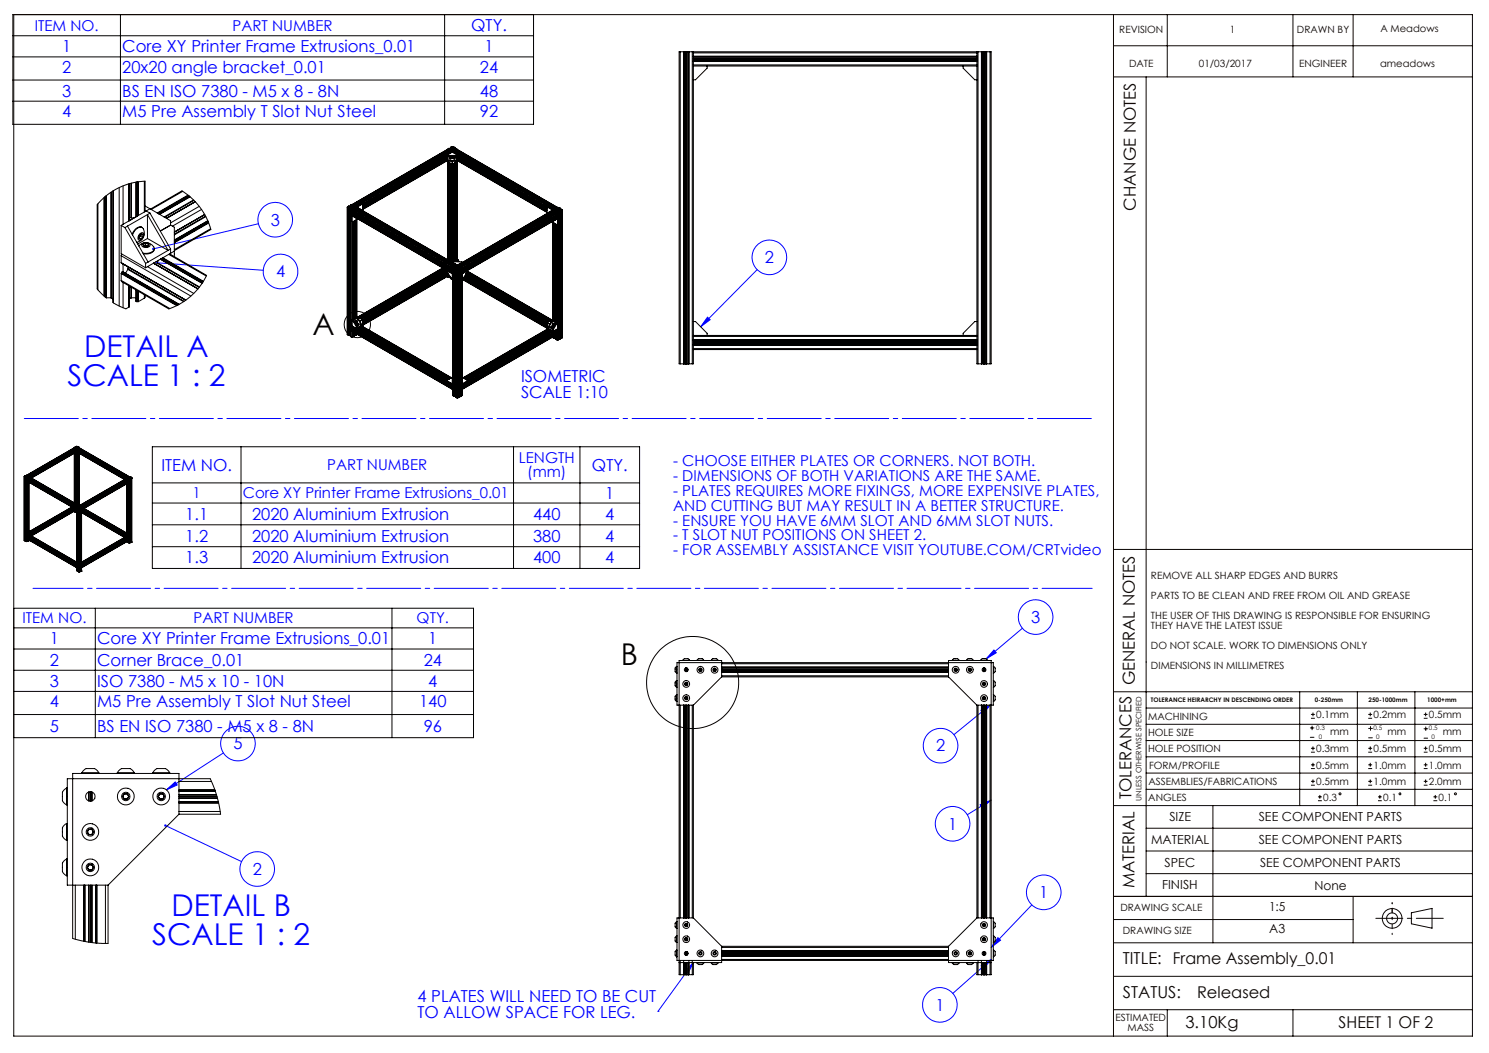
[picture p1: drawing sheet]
<svg xmlns="http://www.w3.org/2000/svg" width="420mm" height="297mm" viewBox="0 0 420 297" stroke-linecap="round" stroke-linejoin="round" font-family="sans-serif">
<defs><g id="words">
<g font-size="8.5">
<text x="88.1" y="94.4">A</text>
<text x="175.1" y="187.5">B</text>
</g>
<g font-size="8.5" fill="#00f">
<text x="23.7" y="100.6">DETAIL A</text>
<text x="19" y="108.8">SCALE 1 : 2</text>
<text x="48.4" y="258.4">DETAIL B</text>
<text x="42.9" y="266.6">SCALE 1 : 2</text>
</g>
<g font-size="4.7" fill="#00f">
<text x="132.9" y="8.8">QTY.</text>
<text x="17.5" y="14.7">1</text>
<text x="34.5" y="14.7">Core XY Printer Frame Extrusions_0.01</text>
<text x="136.7" y="14.7">1</text>
<text x="17.5" y="20.5">2</text>
<text x="34.5" y="20.5">20x20 angle bracket_0.01</text>
<text x="135.4" y="20.5">24</text>
<text x="17.5" y="27.2">3</text>
<text x="34.5" y="27.2">BS EN ISO 7380 - M5 x 8 - 8N</text>
<text x="135.4" y="27.2">48</text>
<text x="17.5" y="33">4</text>
<text x="34.5" y="33">M5 Pre Assembly T Slot Nut Steel</text>
<text x="135.4" y="33">92</text>
<text x="76.4" y="63.6">3</text>
<text x="215.7" y="74.2">2</text>
<text x="77.9" y="78.2">4</text>
<text x="147" y="107.8">ISOMETRIC</text>
<text x="147" y="112.3">SCALE 1:10</text>
<text x="45.5" y="132.8">ITEM NO.</text>
<text x="167" y="132.8">QTY.</text>
<text x="170.7" y="140.7">1</text>
<text x="52.3" y="146.6">1.1</text>
<text x="71.1" y="146.6">2020 Aluminium Extrusion</text>
<text x="150.4" y="146.6">440</text>
<text x="170.7" y="146.6">4</text>
<text x="52.3" y="152.8">1.2</text>
<text x="71.1" y="152.8">2020 Aluminium Extrusion</text>
<text x="150.4" y="152.8">380</text>
<text x="170.7" y="152.8">4</text>
<text x="52.3" y="158.9">1.3</text>
<text x="71.1" y="158.9">2020 Aluminium Extrusion</text>
<text x="150.4" y="158.9">400</text>
<text x="170.7" y="158.9">4</text>
<text x="290.8" y="175.7">3</text>
<text x="14.1" y="181.8">1</text>
<text x="27.4" y="181.8">Core XY Printer Frame Extrusions_0.01</text>
<text x="120.8" y="181.8">1</text>
<text x="14.1" y="187.7">2</text>
<text x="27.4" y="187.7">Corner Brace_0.01</text>
<text x="119.5" y="187.7">24</text>
<text x="14.1" y="193.7">3</text>
<text x="27.4" y="193.7">ISO 7380 - M5 x 10 - 10N</text>
<text x="120.8" y="193.7">4</text>
<text x="14.1" y="199.5">4</text>
<text x="27.4" y="199.5">M5 Pre Assembly T Slot Nut Steel</text>
<text x="118.2" y="199.5">140</text>
<text x="14.1" y="206.5">5</text>
<text x="27.4" y="206.5">BS EN ISO 7380 - M5 x 8 - 8N</text>
<text x="119.5" y="206.5">96</text>
<text x="65.8" y="211.4">5</text>
<text x="264" y="212">2</text>
<text x="267.4" y="234">1</text>
<text x="71.3" y="246.7">2</text>
<text x="293.1" y="253.3">1</text>
<text x="117.8" y="282.5">4 PLATES WILL NEED TO BE CUT</text>
<text x="117.8" y="287">TO ALLOW SPACE FOR LEG.</text>
<text x="263.8" y="285.1">1</text>
</g>
<g font-size="4.7" fill="#0e0501">
<text x="320.4" y="59.4" transform="rotate(-90 320.4 59.4)">CHANGE NOTES</text>
<text x="320.1" y="193.3" transform="rotate(-90 320.1 193.3)">GENERAL NOTES</text>
<text x="319.2" y="225.4" transform="rotate(-90 319.2 225.4)">TOLERANCES</text>
<text x="320" y="250.5" transform="rotate(-90 320 250.5)">MATERIAL</text>
<text x="316.7" y="271.8">TITLE: Frame Assembly_0.01</text>
<text x="316.7" y="281.4">STATUS:</text>
<text x="334.4" y="290.1">3.10Kg</text>
</g>
<g font-size="4.6" fill="#0e0501">
<text x="337.7" y="281.4">Released</text>
<text x="377.6" y="290.1">SHEET 1 OF 2</text>
</g>
<g font-size="4.2" fill="#00f">
<text x="9.8" y="8.6">ITEM NO.</text>
<text x="65.6" y="8.6">PART NUMBER</text>
<text x="146.4" y="130.6">LENGTH</text>
<text x="189.9" y="131.5">- CHOOSE EITHER PLATES OR CORNERS. NOT BOTH.</text>
<text x="92.3" y="132.6">PART NUMBER</text>
<text x="148.7" y="134.7">(mm)</text>
<text x="189.9" y="135.7">- DIMENSIONS OF BOTH VARIATIONS ARE THE SAME.</text>
<text x="54.3" y="140.5">1</text>
<text x="68.5" y="140.5">Core XY Printer Frame Extrusions_0.01</text>
<text x="189.9" y="139.9">- PLATES REQUIRES MORE FIXINGS, MORE EXPENSIVE PLATES,</text>
<text x="189.9" y="144.1">AND CUTTING BUT MAY RESULT IN A BETTER STRUCTURE.</text>
<text x="189.9" y="148.2">- ENSURE YOU HAVE 6MM SLOT AND 6MM SLOT NUTS.</text>
<text x="189.9" y="152.4">- T SLOT NUT POSITIONS ON SHEET 2.</text>
<text x="189.9" y="156.6">- FOR ASSEMBLY ASSISTANCE VISIT YOUTUBE.COM/CRTvideo</text>
<text x="6.3" y="175.8">ITEM NO.</text>
<text x="54.6" y="175.8">PART NUMBER</text>
<text x="117.5" y="175.8">QTY.</text>
</g>
<g font-size="3.5" fill="#0e0501">
<text x="329.8" y="231.6">SIZE</text>
<text x="355.1" y="231.6">SEE COMPONENT PARTS</text>
<text x="324.7" y="237.9">MATERIAL</text>
<text x="355.1" y="237.9">SEE COMPONENT PARTS</text>
<text x="328.5" y="244.6">SPEC</text>
<text x="355.5" y="244.6">SEE COMPONENT PARTS</text>
<text x="327.8" y="250.8">FINISH</text>
<text x="370.8" y="251.1">None</text>
<text x="358" y="257.1">1:5</text>
<text x="358" y="263.2">A3</text>
</g>
<g font-size="2.8" fill="#0e0501">
<text x="315.7" y="9.4">REVISION</text>
<text x="346.9" y="9.4">1</text>
<text x="365.8" y="9.4">DRAWN BY</text>
<text x="389.4" y="9.1">A Meadows</text>
<text x="318.5" y="18.8">DATE</text>
<text x="338.2" y="18.8">01/03/2017</text>
<text x="366.4" y="18.8">ENGINEER</text>
<text x="389.3" y="18.8">ameadows</text>
<text x="324.7" y="163.4">REMOVE ALL SHARP EDGES AND BURRS</text>
<text x="324.7" y="169">PARTS TO BE CLEAN AND FREE FROM OIL AND GREASE</text>
<text x="324.7" y="174.6">THE USER OF THIS DRAWING IS RESPONSIBLE FOR ENSURING</text>
<text x="324.7" y="177.5">THEY HAVE THE LATEST ISSUE</text>
<text x="324.7" y="183.1">DO NOT SCALE. WORK TO DIMENSIONS ONLY</text>
<text x="324.7" y="188.8">DIMENSIONS IN MILLIMETRES</text>
<text x="323.9" y="203.1">MACHINING</text>
<text x="371.3" y="202.6">0.1mm</text>
<text x="387.4" y="202.6">0.2mm</text>
<text x="403.1" y="202.6">0.5mm</text>
<text x="323.8" y="207.6">HOLE SIZE</text>
<text x="375.2" y="207.4">mm</text>
<text x="391.3" y="207.4">mm</text>
<text x="407" y="207.4">mm</text>
<text x="323.8" y="212.1">HOLE POSITION</text>
<text x="371.3" y="212.1">0.3mm</text>
<text x="387.4" y="212.1">0.5mm</text>
<text x="403.1" y="212.1">0.5mm</text>
<text x="324" y="221.4">ASSEMBLIES/FABRICATIONS</text>
<text x="324.1" y="216.8">FORM/PROFILE</text>
<text x="371.3" y="216.8">0.5mm</text>
<text x="371.3" y="221.4">0.5mm</text>
<text x="387.4" y="216.8">1.0mm</text>
<text x="387.4" y="221.4">1.0mm</text>
<text x="403.1" y="216.8">1.0mm</text>
<text x="403.1" y="221.4">2.0mm</text>
<text x="323.9" y="225.8">ANGLES</text>
<text x="373.2" y="225.8">0.3</text>
<text x="390.2" y="225.8">0.1</text>
<text x="405.8" y="225.8">0.1</text>
<text x="316" y="257.1">DRAWING SCALE</text>
<text x="316.7" y="263.5">DRAWING SIZE</text>
<text x="314.7" y="288">ESTIMATED</text>
<text x="318" y="290.8">MASS</text>
</g>
<text font-size="2.1" fill="#0e0501" x="322" y="225.9" transform="rotate(-90 322 225.9)">UNLESS OTHERWISE SPECIFIED</text>
<g font-size="1.8" fill="#0e0501">
<text x="324.7" y="198.1">TOLERANCE HEIRARCHY IN DESCENDING ORDER</text>
<text x="370.9" y="198.1">0-250mm</text>
<text x="386.1" y="198.1">250-1000mm</text>
<text x="402.6" y="198.1">1000+mm</text>
<text x="371.3" y="205.9">0.3</text>
<text x="372" y="208.5">0</text>
<text x="387.4" y="205.9">0.5</text>
<text x="388.2" y="208.5">0</text>
<text x="403.1" y="205.9">0.5</text>
<text x="403.8" y="208.5">0</text>
</g>
</g></defs>
<g fill="none" stroke="#0e0501" stroke-width=".28">
<path d="M3.9 4.1h411.4v288.1h-411.4zM314.1 4.1v288.1M314.1 12.9h101.2M329.2 4.1v17.6M364.7 4.1v17.6M381.7 4.1v17.6M314.1 21.7h101.2M323.3 21.7v231.1M314.1 155h101.2M314.1 195.1h101.2M323.3 199.7h92M366.6 195.1v32.1"/>
<path d="M382.9 195.1v32.1M399.1 195.1v32.1M323.3 218h92M323.3 213.5h92M323.3 208.9h92M323.3 204.3h92M369.6 205.3h1M369.6 208h1M369.8 202.6h1.1M369.8 201.5h1.1M369.8 212.2h1.1M369.8 211.1h1.1"/>
<path d="M369.8 216.8h1.1M369.8 215.7h1.1M370.1 204.8v1M370.3 201v1M370.3 210.5v1.1M370.3 215.2v1M370.3 219.8v1.1M385.9 202.6h1.1M385.9 201.5h1.1M385.9 212.2h1.1M385.9 211.1h1.1M385.9 216.8h1.1"/>
<path d="M385.9 215.7h1.1M386 205.5h1.1M386 208.1h1.1M386.5 201v1M386.5 210.5v1.1M386.5 215.2v1M386.5 219.8v1.1M386.6 204.9v1.1M401.6 202.6h1.1M401.6 201.5h1.1M401.6 212.2h1.1M401.6 211.1h1.1"/>
<path d="M401.6 216.8h1.1M401.6 215.7h1.1M401.7 205.6h1M401.7 208.2h1M402.1 201v1M402.1 210.5v1.1M402.1 215.2v1M402.1 219.8v1.1M402.2 205v1.1M314.1 227.2h101.2M323.3 222.6h92M323.3 233.6h92"/>
<path d="M342.1 227.2v38.7M369.8 221.5h1.1M369.8 220.4h1.1M371.8 225.8h1.1M371.8 224.8h1.1M372.3 224.2v1.1M385.9 221.5h1.1M385.9 220.4h1.1M388.7 225.8h1M388.7 224.8h1M389.2 224.2v1.1M401.6 221.5h1.1"/>
<path d="M401.6 220.4h1.1M404.3 225.8h1.1M404.3 224.8h1.1M404.8 224.2v1.1M314.1 252.8h101.2M314.1 259.4h67.6M323.3 240h92M323.3 246.4h92M381.7 252.8v13.1M398.1 257.5l5.8-1.3v5.6l-5.8-1.2zM314.1 265.9h101.2M314.1 275.4h101.2"/>
<path d="M314.1 284.8h101.2M329.2 284.8v7.4M364.7 284.8v7.4"/>
<circle cx="378" cy="223.9" r=".27"/>
<circle cx="394.9" cy="223.9" r=".28"/>
<circle cx="410.5" cy="223.9" r=".26"/>
<circle cx="392.7" cy="259" r="2.78"/>
<circle cx="392.7" cy="259" r="1.55"/>
</g>
<g fill="none" stroke="#000" stroke-width=".28">
<path d="M3.6 4.1h146.9v31h-146.9zM3.6 16h146.9M3.6 10.1h146.9M34 4.1v31M125.4 4.1v31M3.6 22.6h146.9M3.6 28.5h146.9M43 126h137.4v34.3h-137.4zM43 136.2h137.4M68 126v34.3M144.9 126v34.3M163.6 126v34.3"/>
<path d="M43 141.9h137.4M43 148h137.4M43 154.2h137.4M3.9 171.6h129.7v36.5h-129.7zM3.9 177.1h129.7M26.9 171.6v36.5M110.6 171.6v36.5M3.9 183.1h129.7M3.9 189.1h129.7M3.9 195h129.7M3.9 201.5h129.7"/>
<circle cx="100.8" cy="91.5" r="3.7"/>
<circle cx="195.4" cy="192.5" r="13"/>
</g>
<g fill="none" stroke="#00f" stroke-width=".28">
<path d="M44.1 74.1l30.2 2.1M72.9 63.1l-29.6 7.1M213.6 76.1l-16 16.1M199.6 89.5l.7 .7-2.7 2zM288.4 177.2l-10.2 8.6M279.6 198.6l-10.5 8.6M280.4 183.3l.6 .8-2.8 1.7zM63 212.4l-16 10.4M276.7 200.3l2.9-1.7-2.3 2.5zM46.6 232.8l21.6 10.2M47 222.8l2.4-2.2 .6 .8zM276.5 227l3.1-1.3-2.6 2.1z"/>
<path d="M279.6 225.7l-6.8 4.1M291 255.2l-11.4 12M195.6 271.5l-10 13.8M195.6 271.5l-1.5 3-.9-.6zM276.8 272.4l2.8-1.8-2.2 2.6zM279.6 270.6l-10.9 9.6M281.5 264.5l.7 .7-2.6 2zM185.6 285.3h.1"/>
<circle cx="77.6" cy="62" r="4.9"/>
<circle cx="79.1" cy="76.6" r="4.9"/>
<circle cx="217" cy="72.6" r="4.9"/>
<circle cx="292.1" cy="174.1" r="4.9"/>
<circle cx="67.1" cy="209.7" r="4.9"/>
<circle cx="265.3" cy="210.3" r="4.9"/>
<circle cx="268.7" cy="232.3" r="4.9"/>
<circle cx="72.6" cy="245.1" r="4.9"/>
<circle cx="294.4" cy="251.7" r="4.9"/>
<circle cx="265.1" cy="283.4" r="4.9"/>
</g>
<path d="M392.7 259v-4.4M392.7 254.6v4.4M392.7 259v4.6" fill="none" stroke="#0e0501" stroke-width=".28" stroke-dasharray="15.2 1.3 1.3 1.3" stroke-dashoffset="14.9"/>
<path d="M388.1 259h19" fill="none" stroke="#0e0501" stroke-width=".28" stroke-dasharray="15.2 1.3 1.3 1.3" stroke-dashoffset="7.6"/>
<path d="M9.3 165.9h298.8" fill="none" stroke="#00f" stroke-width=".28" stroke-dasharray="15.2 1.3 1.3 1.3" stroke-dashoffset="1.1"/>
<path d="M6.6 118h301.5" fill="none" stroke="#00f" stroke-width=".28" stroke-dasharray="15.2 1.3 1.3 1.3" stroke-dashoffset="-.2"/>
<g fill="#00f">
<path d="M195.6 271.5l-1.5 3-.9-.6z"/>
<path d="M276.7 200.3l2.9-1.7-2.3 2.5zM276.5 227l3.1-1.3-2.6 2.1zM276.8 272.4l2.8-1.8-2.2 2.6zM280.4 183.3l.6 .8-2.8 1.7zM281.5 264.5l.7 .7-2.6 2zM43.1 69.9l-.2 .4 .4-.1-.4 .1a.33 .33 0 0 0 .4 .2 .33 .33 0 0 0 .2-.4 .33 .33 0 0 0-.4-.2zM44 73.8l-.2 .3h.3h-.3a.34 .34 0 0 0 .4 .3 .34 .34 0 0 0 .2-.4 .34 .34 0 0 0-.4-.2zM199.6 89.5l.7 .7-2.7 2zM46.4 232.6l-.1 .1 .3 .1-.3-.1a.34 .34 0 0 0 .2 .5 .34 .34 0 0 0 .4-.4 .34 .34 0 0 0-.5-.2zM47 222.8l2.4-2.2 .6 .8z"/>
</g>
<g fill="none" stroke="#000" stroke-width=".28">
<path d="M191.9 14.6h-.3v88h.3M191.9 14.6v88M191.9 14.6h.9M192.8 14.6h.1M192.8 14.6v88M192.9 14.6h.1M192.9 14.6v88M192.9 14.6h1.3M193.4 14.6v88M193.5 14.6l.1 88zM193.7 14.6h.1M193.7 14.6v88"/>
<path d="M194.2 14.6h.1M194.2 14.6v88M194.3 14.6h.1M194.3 14.6v88M194.3 14.6h1M195.3 14.6h.3M195.3 14.6v88M195.6 18.3v.3M195.6 17.3v.1M195.6 15.9h.1M195.6 14.6v.3M195.6 17.3h.1"/>
<path d="M195.6 16h.1M195.6 17.2h80M195.6 14.9v1M195.6 15.9v1.4M195.6 17.4v.9M195.6 18.6v76M195.6 18.6h80M195.6 14.6h80M195.6 18.3h80M195.6 17.3h80M195.6 15.9h80M195.6 14.9h80"/>
<path d="M195.6 16h80M195.6 16.8h80M195.6 16.4h80M195.6 16.6h80M199.5 18.6v.6l-3.3 3.3h-.6M271.7 18.6v.6l3.3 3.3h.6M275.6 14.6h.3M275.6 18.3v.3M275.6 17.3v.1M275.6 15.9h.1M275.6 14.6v.3M275.6 17.3h.1"/>
<path d="M275.6 16h.1M275.6 14.9v1M275.6 15.9v1.4M275.6 17.4v.9M275.6 18.6v76M275.9 14.6v88M275.9 14.6h.9M276.8 14.6h.1M276.8 14.6v88M276.9 14.6h.1M276.9 14.6v88M276.9 14.6h.6"/>
<path d="M277.4 14.6h.1M277.4 14.6v88M277.5 14.6h.1M277.5 14.6v88M277.6 14.6v88M277.6 14.6h.6M277.7 14.6h.1M277.7 14.6v88M278.2 14.6h.1M278.2 14.6v88M278.3 14.6h.1M278.3 14.6v88"/>
<path d="M278.3 14.6h1M279.3 14.6h.3v88h-.3M279.3 14.6v88M27.6 57.5v24.2M29.3 55.8v27.7M29.5 55.6v28M29.6 55.5v28.2M29.7 55.5v28.3M29.8 55.3v28.6M29.9 55.2v28.8M30 55.2v28.8l-2.6-2.5v-23.8l2.9-2.8 3.5-2.1 3.3-1.2 3.8-.5v8.6M31.3 54.3v29.7"/>
<path d="M31.4 54.1v30M32 53.8l-.1 31.6 3.6 1.7 .9-.5M33.6 52.9v33.4M34.7 52.4v10.9M36.4 51.9v10.4M36.9 51.7v9.7M37.1 51.6v9.9M38.3 51.4v9.8M38.4 51.4v9.7M38.5 51.4v9.7M38.7 51.3v9.7M38.9 51.3l-.1 9.6"/>
<path d="M39 51.3v9.5M40.7 51.1v8.7M40.9 59.3l.3 .2M40.9 58.1l1.4 .8M41.2 59.5l-4.1 2.4M41.2 59.5l1.1 .6M42.3 58.9l5.8 3.4v1.2M42.3 58.9l-1.1 .6M42.4 59l8.9-5.2 2 1.4 1.8 1.7 2.5 3.4 1.2 2.3 .7 2.1-10.3 6M51.5 54l-8.8 5.1M53 55l-8.7 5.1M53.2 55.2l-8.7 4.9"/>
<path d="M53.3 55.2l-8.6 5.1M53.3 55.3l-8.6 5M53.4 55.4l-8.6 5M53.6 55.5l-8.7 4.9M53.6 55.5l-8.6 5M54.6 56.4l-8.3 4.8M54.7 56.5l-8.2 4.8M55.1 56.9l-8.1 4.7 8.1-4.7M56.2 58.2l-8.1 4.7M56.8 59.1l-8.2 4.7M97.9 58.5l.1 35.9M98 58.5l.3 .2"/>
<path d="M98 58.5v35.9M98.3 58.6h.1M98.3 58.3h.1M98.3 58.6l.2 .1M98.3 58.7h.1M98.3 58.3l.1 .1M98.3 58.5v.1M98.3 58.7v35.9M98.4 58.5h.1M98.4 58.7h.1M98.4 58.2l-.4 .3M98.4 58.2h.1"/>
<path d="M98.4 58.4h.1M98.4 58.5h-.1M98.4 58.5v.1M98.4 58.7v35.9M98.4 58.5h.3M98.4 58.4h.3M98.5 58.2l-.2 .1M98.5 58.2v.2M98.5 58.7v35.9M98.5 58.7h-.1M98.7 58.5h.1M98.7 58.4h.1"/>
<path d="M98.7 58.5v35.9M98.7 58.5l.2 .1M98.8 59h.1M98.8 58.9h.1M98.8 57.9l.2 .1M98.8 57.9h.1M98.8 57.9l.5-.3 .4 .3M98.8 57.9v.4M98.8 58.9v36M98.8 59l.4 .2M98.9 58.6h.1M98.9 58.3h.1"/>
<path d="M98.9 58.3l-.2 .1M98.9 58.6v.3M99 58.9h-.2M99 58.9l.2 .1M99 58.4v.1M99 58.5h.1M99 58.4h.1M99 58v.3M99 58.6h.1M99 58.3h.1M99 58.7h.1M99 58.5l.2 .1"/>
<path d="M99 58.6v.4M99.1 58.2l-.1 .1M99.1 58.7h.1M99.1 58.7v.3M99.1 57.9h.1M99.1 57.9l-.1 .1M99.1 57.9v.3M99.2 57.9h.1M99.2 57.9v.2M99.2 59.2h.2M99.2 58.7v.1M99.2 58.1h.1"/>
<path d="M99.2 58.3l-.2 .1M99.2 58.7v.3M99.2 59.2v35.9M99.2 58.1l-.1 .1M99.2 58.6h.1M99.2 58.9h.1M99.2 58.2h.2M99.2 58.6h.2M99.2 58.2v.4M99.2 58.2v.1M99.3 59.8h.1M99.3 59.8l28.3 16.3"/>
<path d="M99.3 59.4v.4M99.3 59.4l28.3 16.3M99.4 57.9h.1M99.4 58.1h.1M99.4 58.7v.1M99.4 58.9v.1M99.4 58.3l.2 .1M99.4 57.9v.2M99.4 58.2v.4M99.4 58.7v.3M99.4 58.1l.2 .1M99.4 59.2l-.1 .2"/>
<path d="M99.4 59.2l28.3 16.3M99.4 59.8v.5M99.5 57.9l.2 .1M99.5 57.9v.3M99.6 58.2h.1M99.6 58.7h.1M99.6 58.5l-.2 .1M99.6 58.5h.1M99.6 58.4h.1M99.6 58.2v.1M99.6 58.7h-.2M99.6 58.4v.1"/>
<path d="M99.6 58.3h.1M99.6 58.6h.1M99.6 58.6v.1M99.6 58.6v.4M99.7 58h.1M99.7 58.3l.1 .1M99.7 58.6h.1M99.7 58.9l-.3 .1M99.7 58.9h.1M99.7 58.4v.1M99.7 58v.3M99.7 58.6v.3"/>
<path d="M99.7 58.6v.4M99.7 59h.1M99.7 57.9h.1M99.7 58.9v.1M99.7 59l28.3 16.3M99.7 57.9v.4M99.7 59l-.3 .2M99.8 57.9h.1M99.8 57.9v.1M99.8 58h.1M99.8 58.3h.1M99.8 59h.1"/>
<path d="M99.8 57.9v.4M99.8 58.9v.1M99.8 58.4h.1M99.8 58.5h.1M99.8 58.5l-.1 .1M99.8 58.5v.6M99.9 58.5h.3M99.9 58.4h.3M100 58.4h.1M100.2 58.2l.1 .1M100.2 58.2h.1M100.2 58.7h.1"/>
<path d="M100.2 58.2l-.1 .2M100.2 58.7v.5M100.2 58.4h.1M100.2 58.5h.1M100.2 58.5v.1M100.2 59.2l28.4 16.3M100.2 58.8h.1M100.2 58.8l28.3 16.3M100.2 58.7l28.4 16.4M100.3 58.7h.1M100.3 59.1l-.1 .1M100.3 58.7h-.1"/>
<path d="M100.3 58.8v.3M100.3 58.2l.3 .2M100.3 58.7l28.3 16.3M100.3 59.1l28.3 16.4M100.3 58.3h.1M100.3 58.6l-.1 .1M100.3 58.5v.1M100.3 58.3l-.1 .1M100.4 58.9l-.1 .2M100.6 58.4v.1M100.6 58.4l.1 .1M100.6 58.5h.1"/>
<path d="M100.6 58.5l28.3 16.3M100.6 58.5l-.3 .2M100.7 58.5h.1M100.7 58.5l1.4-.9 .2 .1v1.7M100.7 58.5l1.4 .7M102.1 59.2v.1M104.6 56.8l-2.3 1.4M104.8 57l-.2-.2-2.3 1.3M104.9 57h.1M104.9 56.5v.5M105.7 56.5h.1M105.8 56.1v.4l-.9 .5"/>
<path d="M107 55.5l-1.2 .7M107.1 55.7l-.1-.2-1.2 .7M107.3 55.6h-.1M107.3 55.2v.4M108 55.2h.1M108.1 54.7v.4l-.8 .5M119.7 48l.2 .3M119.8 48.1l-11.7 6.8M120 48.2h.1M120.1 47.8l-.1 .5M120.8 47.8h.1M120.9 47.3v.5l-.8 .4"/>
<path d="M120.9 47.4l1.2-.7-1.2 .8M122.1 46.7l.1 .3M122.4 46.9h-.1M122.4 46.4v.5M123.2 46.4v.1M123.2 46v.4l-.8 .5M125.9 45.4l.3 .2M125.9 45.4l1.3 .8M125.9 45.4l.2 .1M126.1 45.5h.1M126.1 44.4l.1 .2M126.1 45.5l1.1 .7"/>
<path d="M126.1 44.4l-2.9 1.7M126.2 45.3v.1M126.2 42.2h.1M126.2 44.2l-23.9 13.8M126.2 44.7l-23.9 13.8M126.2 45.3l-24.1 13.9M126.2 43.7v1.9M126.2 43.7l.2 .1M126.2 45.4l.2 .1M126.2 45.6l1.2 .7M126.2 43.8l-24 13.9M126.2 44.8l-23.9 13.8"/>
<path d="M126.2 45.2l-23.9 13.8M126.2 42.1v.1M126.2 45.6l.1 27.6M126.3 42.2l-27 15.5M126.3 42.2l.3 .2M126.4 43.8v1.7M126.4 43.8h2.4M126.4 44h2.4M126.4 45.3l1.2-.7 1.2 .7zM126.4 45.5h2.4M126.5 42.6l.1 .2M126.6 42.2h.1"/>
<path d="M126.6 42h.1M126.6 42.2l.1 .1M126.6 42.4h.1M126.6 42.8h.1M126.6 42.4l-26.8 15.5M126.6 42.4l-26.9 15.5M126.6 42.8l-26.8 15.5M126.6 42.5v.3M126.6 45.8v27.6M126.6 42.5l-26.8 15.5M126.6 41.8l-.3 .4M126.6 41.9h.1"/>
<path d="M126.6 41.8v.1M126.6 42.4l.1 .5M126.6 45.9l.1 27.6M126.7 42.4h.1M126.7 41.8l.1 .2M126.7 42.2h.3M126.7 42h.3M126.7 42.3v.1M126.7 48.6l.4 .2M126.7 46.9l.4 .3M126.7 41.9l-.1 .1M126.7 41.9h.1"/>
<path d="M126.8 42.3l-.2 .5M126.8 47.6l.3 .2M126.8 47.4h.2M127 44l-.2 .4 .1 .3M127 42.2h.1M127 42h.1M127 48.7v24.9h-.1M127 47.1v.3M127 47.4h.1M127 42.2l.2 .1M127 42.2v.6M127.1 42.7h.1"/>
<path d="M127.1 47.8h.1M127.1 48.8h.1M127.1 46.2h.1M127.1 47.2h.1M127.1 42.6v.1M127.1 42.6h.1M127.1 41.6h.1M127.1 41.6l.4-.3 .5 .3M127.1 42.7l-26.8 15.5M127.1 41.6v.4M127.1 46.1v27.6M127.1 46.2l-.4-.3v27.6"/>
<path d="M127.1 42.7l.4 .2M127.2 42.3h.1M127.2 42h.1M127.2 46.2l.2 .1M127.2 42h-.2M127.2 41.6v.3M127.2 42.3v.3M127.2 44.4h.1M127.2 42v.2M127.2 42.2h.1M127.3 44.3l-.1 .1M127.3 42.3h.1"/>
<path d="M127.3 41.9h.1M127.3 44.2v.1M127.3 44.3l.1 .1M127.3 41.9l-.1 .1M127.3 42.2l.2 .1M127.3 44.2l-.1 .3 .2-.1M127.3 44.2l.1 .2M127.3 42v.2M127.3 42.3v.3M127.3 42.3l.2 .1M127.4 41.5h.1M127.4 41.5l-.2 .1"/>
<path d="M127.4 41.5v.4M127.4 41.5l.1 .1M127.4 41.5v.3M127.5 44a.4 .4 0 0 1-.1 .6 .4 .4 0 0 1-.6-.2l.2-.4M127.5 42.9h.1M127.5 42.9h.2M127.5 42.9l-26.9 15.5M127.5 46.2v27.7M127.5 42.4v.2h-.3M127.5 42.4h.1M127.5 41.8h.1M127.5 41.6h.1"/>
<path d="M127.5 41.9h.2l-.1 .4zM127.5 41.9l-.2 .1M127.5 41.6v.2M127.5 41.8l-.2 .1M127.6 44v.6M127.6 45.5v.6M127.6 46.1l.2 .2M127.6 42.9l-1.4 .8M127.6 42.9l1.4 .8M127.6 46.1l-.2 .2M127.7 42.4h.1M127.7 42.6h.1"/>
<path d="M127.7 41.6h.1M127.7 41.8h.1M127.7 41.9l.1 .1M127.7 42.9h-.1M127.7 41.6v.2M127.7 42.4v.2M127.7 46.2v27.7M127.7 41.8l.1 .1M127.7 42.9l28.3 16.3M127.7 44v.3M127.7 41.5h.1M127.7 41.5v.1"/>
<path d="M127.7 41.5v.3M127.7 44.2l.3 .1v.3l-.3-.2zM127.7 44.3l.3 .1M127.7 44.3l.1 .1M127.7 44.3l.2 .1M127.8 44.4h.2M127.8 41.5l.1 .1M127.8 41.5v.4M127.8 42.3h.1M127.8 41.9h.1M127.8 42.2l-.1 .1M127.8 42.2h.1"/>
<path d="M127.8 42.3l-.1 .1M127.8 42v.2M127.8 42.3v.3M127.8 42h.1M127.9 44.3h.1M127.9 44.3l.1 .1M127.9 42.3h.1M127.9 41.9l.1 .1M127.9 42.6h-.2M127.9 42.6h.1M127.9 41.6h.1M127.9 42v.2"/>
<path d="M127.9 44.4h.1M127.9 44.4h-.1M127.9 41.6v.3M128 42.3h.1M128 42h.1M128 42.3v.3M128 42.6h.1M128 42.6v.1M128 41.6h.1M128 41.6v.4M128 46.1v27.6M128 42.7l28.3 16.3"/>
<path d="M128 42.7l-.3 .2M128.1 42.7h.1M128.1 47.9h.3M128.1 42.2h.1M128.1 42h.1M128.1 42.2l.1 .6M128.1 46.8v1.1M128.1 49.2v15.9M128.1 42.2l-.1 .1M128.2 44a.36 .36 0 0 1 .2 .4 .36 .36 0 0 1-.4 .3 .36 .36 0 0 1-.3-.4M128.2 42.2h.3M128.2 42h.3"/>
<path d="M128.2 44l.2 .4-.1 .3M128.2 48.5l.2 .1-.2 .3zM128.4 46.6h.1M128.4 49h.1M128.4 41.9h.1M128.4 42.3l.1 .5M128.4 46.7l-.4 .2M128.4 48l-.4 .3M128.4 49l-.4 .2M128.4 42.4h.1M128.4 42.3v.1M128.4 45.9v19.4"/>
<path d="M128.4 41.9l.2 .1M128.5 42.4h.1M128.5 42.2h.1M128.5 42h.1M128.5 41.8l-.1 .2M128.5 41.9h.1M128.5 41.8v.1M128.5 41.8l.4 .4M128.5 42.5h.1M128.5 42.8h.1M128.5 42.5l28.3 16.3M128.5 42.2v.1"/>
<path d="M128.5 42.4v.5M128.5 45.9v27.6M128.5 42.4l28.3 16.4M128.5 42.8l28.3 16.4M128.6 42.4h.1M128.6 42.4h-.1M128.6 42.5v.3M128.6 45.8v27.6M128.6 42.4l28.2 16.3M128.6 42.8l28.2 16.3M128.6 42.2h.1M128.6 42h.1"/>
<path d="M128.6 42.2l-.2 .1M128.6 42h-.1M128.7 42.6l-.1 .2M128.8 43.8v1.7M128.9 42.2l28.3 16.3M128.9 42.2l-.3 .2M128.9 42.1v.1M128.9 45.6v27.6M129 44.3h.1M129 44.2l25.3 14.6M129 44.7l25.3 14.7M129 45.3l25.3 14.6"/>
<path d="M129 44.6l.1-.2 25.2 14.6M129 43.7v1.9l.2-.2M129 43.7l-.2 .1M129 45.4l-.2 .1M129 43.8l25.4 14.7M129 44.8l25.3 14.6M129 45.2l25.3 14.6M129 45.3v.1M129.1 45.5h.1M129.1 45.5l-1.3 .8M129.2 45.4l-1.4 .9M129.2 45.4l-.1 .1"/>
<path d="M154.3 59.9l.2 .1M155.9 59.3h.1M155.9 59.3l-1.4-.8-.2 .1v1.7M155.9 59.3l-1.4 .7M155.9 59.3l-26.9 15.5M156 59.2v.1M156 59.2l-.1 .1M156 59.3l-26.9 15.5M156 59.3l.3 .2M156.2 59.7l.1 .2M156.3 59.3v.1M156.3 59.1v.1"/>
<path d="M156.3 59.2h.1M156.3 59.4h.1M156.3 59.5h.1M156.3 59.5l.1 .1M156.3 59.9l.1 .1M156.3 59.5l-26.9 15.5M156.3 59.5l-26.9 15.6M156.3 59.9l-26.9 15.6M156.3 59l-.3 .2M156.3 59h.1M156.4 60l-27 15.5M156.4 59.6h.1"/>
<path d="M156.4 59.6v.1M156.4 59.3h.1M156.4 59.5h.1M156.4 59.6l-26.9 15.5M156.4 59h.1M156.4 59.3v.1M156.4 59.5v.5M156.4 59.3h-.1M156.4 59.3h.3M156.4 59v.2M156.4 59.4v.1M156.4 59.1h.1"/>
<path d="M156.4 59.1h-.1M156.5 59v.2M156.5 59.5l-.1 .5M156.7 59.3h.1M156.7 59.3v.6M156.7 59.3l.2 .1M156.8 59.8l-26.8 15.5M156.8 59.1v.1M156.8 58.8h.1M156.8 58.7h.1M156.8 58.7v.5M156.8 59.1h.1"/>
<path d="M156.8 59.8h.1M156.8 59.8l.4 .2M156.9 59.4h.1M156.9 59.1l-.5 .1M156.9 59.4v.3M156.9 59.1h.1M156.9 59.2v.1M156.9 58.8v.3M156.9 59.3h.1M156.9 59.8h.2M156.9 59.2h.1M157 59.4h.1"/>
<path d="M157 59.1h.1M157 59.4v.1M157 59.4v.4M157 59.5h.1M157 59v.1M157 59.3l.2 .1M157 59.5l.2 .1M157 59.2v.1M157 59.5v.3M157.1 58.7h.1M157.1 58.7l-.2 .1M157.1 58.7v.3"/>
<path d="M157.2 58.5l.5 .2M157.2 58.5l-.4 .2M157.2 59.6l-.1 .2M157.2 59.6h.1M157.2 58.9h.1M157.2 58.7h.1M157.2 59.1l-.2 .1M157.2 58.7v.2M157.2 58.9l-.2 .1M157.3 59.1h-.1l.1 .3M157.3 59.1v.3M157.3 59.1h.1"/>
<path d="M157.4 59.6v.2M157.4 58.7v.2M157.4 59.1l.2 .1M157.4 59.1v.3M157.4 59.8h.1M157.4 58.9l.1 .1M157.4 59.4h-.1M157.4 58.7h.1M157.4 58.7v.3M157.5 58.7l.1 .1M157.5 58.7v.3M157.5 59.5h.1"/>
<path d="M157.5 59l.1 .1M157.5 59.5l-.1 .1M157.6 59.1h.1M157.6 59.3l-.2 .1M157.6 59.3h.1M157.6 59.2v.1M157.6 59.2h.1M157.6 59.4v.4M157.6 59.4h.1M157.6 58.8h.1M157.6 58.8v.3M157.7 59.4h.1"/>
<path d="M157.7 59.1h.1M157.7 59.1l.5 .1M157.7 59.4v.3M157.7 59.8h-.3M157.7 59.8h.1M157.7 58.8v.3M157.7 58.7h.1M157.7 58.7v.5M157.7 59.8v35.9M157.7 59.8l-.3 .2M157.7 58.7v.1M157.8 59.3h.1"/>
<path d="M157.8 59.3l-.1 .1M157.8 59.3v35.9M157.9 59.3h.3M157.9 59.3v35.9M158.1 59.4l.1 .1M158.1 59v.1M158.1 59v.2M158.1 59.5l.1 35.9M158.1 59.1h.2M158.2 59.5h.1M158.2 59h.1M158.2 59h-.1"/>
<path d="M158.2 59.5v35.9M158.2 59.3h.1M158.2 59.3v.1M158.3 59.3v.1M158.3 59.1v.1M158.3 59l.3 .3M158.3 59.4h-.2M158.3 59.2h-.1M158.6 59.3l-.3 .2M158.6 59.3v35.9M34.2 74.1l18.2 10.6M34.2 63.6v7.9l6.9 4"/>
<path d="M34.2 72.1v2M34.2 77.1v2M34.2 63.6l1 .6M34.2 72.1l19.6 11.4M34.2 74.1l18.2 10.5M34.2 77.1l15.6 9.1M34.2 79.1l13.7 7.9M34.3 77l-.1 .1M34.3 77l15.7 9.1-15.7-9.1M34.3 77h.1M34.3 71.6l-.1 .5M34.4 74.2v.1"/>
<path d="M34.4 76.8l-.1 .2M34.4 76.8l15.8 9.2M34.4 76.7v.1M34.4 76.7l16 9.2M34.5 76.7l16.1 9.1M34.5 76.7h-.1M34.5 76.7l16 9.2M34.7 74.5v2.2M34.7 79.7v7.1M35.2 64.2l5.9 10.1M35.9 63.8l-.7 .4M35.9 63.8l5.9 10.1"/>
<path d="M36.1 76l-.7 1.1M36.1 76l15.7 9.1M36.1 75.8v.2M36.1 75.3v.5M36.1 75.8l15.9 9.2M36.7 62.1h.1M36.8 61.4l1 .1M37.1 61.9l-2.9 1.7M37.1 61.9l-.4 .2M37.4 66.3a2.58 2.58 0 0 1 2.7-2.1 2.57 2.57 0 0 1-1.6 4.1M38 61.4l-1.3 .7M39.1 69.4a2.52 2.52 0 0 1 2.5-.9 2.52 2.52 0 0 1 1.9 1.7 2.61 2.61 0 0 1-3.2 1.2"/>
<path d="M39.2 67.2l.5 .2M39.3 66.9l.1-.1zM39.4 66l.9-.4a1.38 1.38 0 0 1-1.1 2.1 1.21 1.21 0 0 1 .2-1.7zM39.7 66.5l.6 .3M39.7 66.5l-.3 .3M39.7 66.1l-.3 .7M39.7 66v.1M39.7 66.1v.4M40.1 64.2a1.67 1.67 0 0 0-2.2 .8l-.6 1.1M40.1 68.8a1.43 1.43 0 0 1 2.2 .4 1.37 1.37 0 0 1-2.3-.1zM40.3 66.8v-.7l-.5-.1-.6 .6v.7l.5 .1M40.3 66.8l-.6 .6"/>
<path d="M41 68.6l-.6 .4 .1 .5 .8 .1 .6-.3-.1-.5M41 68.6l.8 .2M41 69.3l-.4 .2M41 68.6v.7M41 69.3l.4 .1M41.1 74.3v1.2M41.4 69.4l-.7 .1M41.4 69.4l.3 .1zM41.6 60.5l-5.7 3.3M41.6 60.5l5.8 10.1M41.6 67.3l5.8 3.3M41.6 60.5v6.8"/>
<path d="M41.6 67.3l-2.8 1.5M41.6 75.2l13 7.6M41.8 73.9l-.7 .4M41.8 68.8v.6M42.3 60.1l-.7 .4M42.3 60.1l5.8 10.1M43.5 70.1v.2a2.49 2.49 0 0 1-3.1 1.3M44.3 74.2l11.9 6.9M44.4 74.1l11.9 6.8M44.7 73.4l-.4 .9M45.2 73.1l11.8 6.8M45.2 73.1l-4.1 2.4"/>
<path d="M45.3 73.1l11.7 6.8M45.4 73l11.7 6.8M45.5 72.9l11.7 6.8M45.8 72.8l11.5 6.7M45.9 72.7l11.5 6.6M47.4 70.6l-5.6 3.3M47.6 71.8l10.6 6.1M47.8 71.6l10.5 6.1-1.3 2.2-1.8 2.3-2 1.9-2.4 1.6-3.2 1.4-13.3-7.7-.1-.3M48.1 70.2v1.6M48.1 63.5l1.1 .6v8.3M48.1 63.5l-2.9 1.7M48.1 70.2l-.7 .4"/>
<path d="M49.2 70.8l-4 2.3M57.7 60.5l-8.5 5 8.5-5M58 61l-8.8 5M58.1 61.1l-8.9 5.1M58.6 62.3l-9.4 5.4M58.6 62.3l-9.4 5.5M58.7 62.4l-9.5 5.5M58.7 62.5l-9.5 5.5M58.7 62.6l-9.5 5.5M58.8 62.7l-9.6 5.6M58.9 62.9l-9.7 5.6M59.4 64.5l-10.2 5.9"/>
<path d="M99.3 60.4h.1M99.3 60.8l28.3 16.3M99.3 60.4v.4M99.3 60.9v1.6l.2 .1M99.3 60.9l1.4 .8M99.3 60.4l28.3 16.3M99.3 60.3h.1M99.3 60.3v.1M99.3 60.3l28.3 16.3M99.3 60.9h.1M99.4 60.3h.1M99.4 62.5v27.8"/>
<path d="M99.7 62.5l-.2 .1M99.7 60.1l-.1 .3M99.7 60.1l27.9 16.2M99.7 60v.1M99.7 62.5v27.6M99.8 64.6h.1M99.8 62.4v27.7M99.9 62.6l.3-.1-.3 .4zM99.9 64.2l-.1 .1M99.9 65.5l-.1 24.4h.2M99.9 64.2h.2M99.9 63.2v1"/>
<path d="M100.2 62.2l-.1 27.6M100.2 63l-.4 .2M100.2 64.4l-.4 .2M100.2 65.4l-.4 .1M100.2 62.2v27.6M100.3 62.2v27.5M100.6 61.9v27.7M100.7 61.7v.2M100.7 61.9l-1.2 .7M100.8 61.7h-.1M100.8 61.9h.1M100.8 61.9l-1.1 .6"/>
<path d="M100.8 61.8l-1.1 .7M101 61.8l-.3 .1M101 61.8l-.2 .1M120.9 80v.4l-.8 .5M122.2 79.6l-.1-.2-1.2 .7M122.4 79.5l-.1 .1M122.4 79.1v.4M123.2 79.1h.1M123.2 78.6v.5l-.8 .4M124.8 75.5l.6 .4M124.8 75.6l-23.8 13.8 23.9-13.8M125.2 75.8l-23.9 13.8 24-13.8"/>
<path d="M125.3 75.9l-23.8 13.8 23.9-13.8M125.3 75.9l-23.9 13.8M125.4 75.9l.8 .5M125.5 75.9l.1 .2-10.5 6.1 10.5-6.1M125.8 76.1l-24 13.8M126.1 76.3l-24 13.9M126.2 73.2h.1M126.2 73.2l.6 .3M126.2 76.9l-23.9 13.8M126.2 77.4l-23.9 13.8M126.2 78l-24.7 14.2M126.2 76.5l-24 13.9"/>
<path d="M126.2 77.2l-.1-.1-2.9 1.7M126.2 76.4h.1M126.2 76.4l1.4 .8M126.2 76.3v1.7l.4 .3M126.2 76.7l1.4 2.1M126.2 77.5l-23.9 13.8M126.2 77.9l-23.9 13.8M126.2 78h.1M126.4 77v1.1h.7M126.6 78.3h.1M126.6 78.1v.2M126.7 78.3h.1"/>
<path d="M126.8 78.2l-.1 .1M126.8 78.1l-.1 .2M126.8 73.5l.3 .2M126.8 73.5v.1M126.8 77.7l-.4 .3h.6M127.1 73.7h.1M127.1 73.7l.5 .3M127.1 78.6h.1M127.1 78.3v.3M127.1 78.6l.4 .2M127.5 78.8h.1M127.5 78.7v.1"/>
<path d="M127.6 74h.1M127.6 75.7v.4M127.6 76.1h.1M127.6 77.1h.1M127.6 76.7h.1M127.6 76.7v.4M127.6 77.2v1.6M127.6 74l1.4 .8M127.6 74l.2-.2 2.6 .2M127.6 76.6v.1M127.6 76.6h.1M127.6 75.6l.1 36"/>
<path d="M127.6 78.8h.1M127.6 77.2h.1M127.7 75.5l.3 .3M127.7 75.5l-.1 .2M128 75.7h.1M128 75.8h.1M128 75.3h.1M128 75.5h.1M128 75.8v36M128 65.5h.1M128 66.4l.1 .1M128 75.7l.2 .1"/>
<path d="M128 75.3l-.3 .2M128.1 75.6h.1M128.1 75.8h.1M128.1 75.3h.1M128.1 75.5h.1M128.1 75.6v.1M128.1 75.8v36M128.1 75.6l-.1 .1M128.1 73.7h.1M128.1 65.5v1M128.1 73.7l-.3 .1M128.1 75.6h.3"/>
<path d="M128.1 75.5h.3M128.1 65.1h.1M128.1 66.4v7.2h.2M128.1 65.1l-.1 .1M128.2 75.8h.1M128.2 75.8h-.1M128.2 75.3v.1M128.2 75.3v.2M128.2 75.8v36M128.2 65.1h.2M128.2 75.4l-.2 .1M128.2 65.8h.2l-.1 .3z"/>
<path d="M128.4 75.6h.1M128.4 75.5h.1M128.4 75.6v35.9M128.4 65.3h.1M128.4 65.3l-.3 .2M128.4 73.5l-.3 .2M128.4 73.5l-.1 .1M128.4 66.2v7.3M128.4 75.6l.2 .1M128.5 66.2l-.4 .3M128.5 75.1h.1M128.6 76.1h.1"/>
<path d="M128.6 75.1h.1M128.6 75v.1M128.6 75h.1M128.6 75.5h.1M128.6 75v.5M128.6 76.1v36M128.6 76.1l.3 .2M128.6 75.7h.1M128.6 75.4h.1M128.6 75.4l-.2 .1M128.6 75.7v.4M128.7 76.1h.2"/>
<path d="M128.7 75.5v.1M128.7 75.6h.1M128.7 75.5h.1M128.7 75.1v.3M128.7 75.7h.1M128.7 75.4h.1M128.7 75.8h.1M128.7 75.3h.1M128.7 75.6l.2 .1M128.7 75.8l.2 .3M128.7 75.3v.1M128.7 75.7v.4"/>
<path d="M128.8 75h.1M128.8 75v.3M128.8 75l-.1 .1M128.9 75h.1M128.9 75v.3M128.9 76.3h.2M128.9 76.1h.1M128.9 75.2v.1M128.9 75v.1M128.9 74.8h.2M128.9 75.4h.2v.4h-.2zM128.9 75.4l-.2 .1"/>
<path d="M128.9 76.3v36M128.9 75.3h-.2M128.9 74.8l-.3 .2M129 74.8h.1M129.1 75v.1M129.1 75.2v.1M129.1 75.9h.1M129.1 76.1h.1M129.1 75.4l.2 .1M129.1 73.4l-.8 .4M129.1 73.4l.2 .4M129.1 73.4v.4"/>
<path d="M129.1 75v.3M129.1 75.9v.2M129.1 75.3h.2M129.1 76.3v36M129.1 74.8l.3 .2M129.2 75h.1M129.2 75v.3M129.2 75h-.1M129.2 73.3l-.2-.1-.6 .3M129.2 73.3l-.1 .1M129.2 73.3l.3 .5M129.2 75l.2 .1"/>
<path d="M129.3 75.3h.1M129.3 75.3l.1 .1M129.3 75.8h.1M129.3 75.6l-.2 .1M129.3 75.6h.1M129.3 75.5h.1M129.3 75.5v.1M129.3 75.8l-.2 .1M129.3 75.7v.4M129.3 75.7h.1M129.4 75.1h.1M129.4 75.4h.1"/>
<path d="M129.4 75.4l.5 .1M129.4 75.7h.1M129.4 76.1h-.3M129.4 76.1h.1M129.4 75.1v.3M129.4 75.7v.4M129.4 75h.1M129.4 75v.1M129.4 75.5h.1M129.4 75v.5M129.4 76.1v36M129.4 76.1l-.3 .2"/>
<path d="M129.5 75.1h.1M129.5 75.6h.1M129.5 75.6l-.1 .1M129.5 75.6v35.9M129.6 75.6h.3M129.6 75.6v35.9M129.9 75.3h.1M129.9 75.8h.1M129.8 75.8l.1 36M129.8 75.3v.2M129.9 75.4l.1 .1M129.9 75.3v.2"/>
<path d="M129.9 75.8v36M129.9 75.6h.1M129.9 75.6v.1M129.9 75.6l.1 .1M130 75.3l.3 .2M130 75.5h-.1M130 75.5h.1M130 75.7h.1M130 75.7l-.1 .1M130.3 75.5v.1M130.3 75.5l.1 .2M130.3 75.6l-.3 .2"/>
<path d="M130.3 75.6v36M130.4 75.6l-.1 36M130.4 76.1h.1M130.4 76.6h.1M130.4 76.6v.1M130.4 77.2h.1M130.4 78.8h.1M130.4 76.7h.1M130.4 74h.1M130.4 74l-1.4 .8M130.4 78.8l24.7 14.3M130.4 75.7v.4"/>
<path d="M130.4 77.2v1.6M130.5 78.8l23.8 13.7M130.7 78.5l23.6 13.6-23.6-13.6M130.8 78.4l23.5 13.6M130.9 78.1l23.4 13.5M130.9 78.2l23.4 13.5M131 78.1l23.3 13.4M131.2 77.8l23.2 13.4M131.3 77.6l23.2 13.4M131.4 77.3l23.3 13.4M131.5 77.2l.6 .4M131.7 76.9l23.6 13.5"/>
<path d="M131.7 76.4h.1M131.8 76.4l23.8 13.8M131.8 76.5l23.8 13.7M131.8 76.4l-1.4 2.4M131.8 76.4l-1.4 .8M132.1 77.6h.1M132.1 77.6l.8 .5M132.1 77.6l.4-.2 .8 .5M132.4 77.4l-.8-.5 23.6 13.6M132.9 78.1h.1M133.2 78.2v.1M133.3 77.9h.1"/>
<path d="M133.3 78.2h-.1M133.3 77.9l21.8 12.6M133.3 77.9l-.4 .2M133.3 78.2l.7 .5M133.3 78.2l.8 .4M133.3 77.9l1 .6-.4 .2M133.4 78l-.1 .2M133.9 78.7h.1M133.9 78.7l.9 .5M133.9 78.7l.8 .5M134.6 78.7l-.3 .1h.5M134.7 78.7l.1 .1"/>
<path d="M134.8 79.2h.1M135.1 78.9l-.3 .3M135.1 79.3l17.3 9.9M154.5 60v.1M155.6 62.6l.2 .1M155.8 62.7h.1M155.8 62.7l1.3 .7M155.8 62.5h.1M155.9 62.5v27.8M155.9 62.8l-.1-.2 1.3 .8M156 62.8v27.6M156.3 63v27.6"/>
<path d="M156.4 63v27.7M156.5 66.1h.1M156.5 63.1v27.6M156.5 65.2v.1M156.5 66.2l.3 .2M156.5 65.3l.3 .2M156.7 63.2v1.9M156.7 66.4v24.3M156.7 63.2l.1 1.9h-.3M156.7 66.4v24.3h-.1M156.8 63.3v27.6M156.9 60.9h.1"/>
<path d="M156.9 60.8v.1M156.9 60.9l-26.5 15.3M156.9 61l.1 .2M156.9 61l-26.5 15.3M157.2 60l.1 .2M157.2 60h.2M157.2 60l-26.9 15.5M157.2 60.6v.5M157.2 63.4v27.7M157.2 61.1h.1M157.2 61.1l-26.8 15.5M157.2 60.6h.1"/>
<path d="M157.3 61.6l-26.9 15.5v-.4M157.3 60.6h.1M157.3 61.2h.1M157.3 61.6v.1M157.3 60.6l-26.9 15.5M157.3 60.2v.4M157.3 61.2v.4M157.3 61.7v1.6l-.2 .1M157.3 61.7l-1.4 .8M157.3 60.2l-26.9 15.5M157.3 61.2l-26.9 15.5M157.4 60v36"/>
<path d="M30 84h1.3M31.3 84l.1 .1M31.4 84.1l.5 .2M36.4 86.6h.1M36.4 80.6v6M36.4 80.6v5.8M36.9 84.1l-.5 .2M36.9 80.9v3.2M37.1 84l-.2 .1M37.1 84h1.2M37.1 81v3M38.3 81.8l.1 3.2"/>
<path d="M38.4 85l.1 .1M38.4 81.8v3.2M38.5 85.1h.2M38.5 81.9v3.2M38.7 81.9v3.2M38.7 85.1h.2M38.7 85.1h.1M38.7 82v3.1M38.8 82.1l.1 3M38.9 85.1h.1M39 82.2v2.9M40.7 84.1l-1.7 1"/>
<path d="M40.7 83.1v1M40.9 83.3v.6l-.2 .2M55.8 81.5l-12.5-7.3 12.5 7.3M98 94.4l.3 .2M98.3 94.6h.1M98.4 94.6h.1M98.5 94.6h.1M98.5 94.4h.2M98.7 94.4h.1M98.7 94.4l.1 .1M98.8 94.9h.1M98.8 94.9l.4 .2"/>
<path d="M99.2 95.1h.2M99.3 92.4h.1M99.3 93h.1M99.3 93.4l28.3 16.4M99.3 92.4l28.3 16.4M99.3 90.3v1.6l1.4 .8M99.3 92v.4M99.3 93v.4M99.3 90.3l.2 .1M99.3 92l28.3 16.4M99.3 93l28.3 16.4M99.3 93.4l28.3 16.3"/>
<path d="M99.3 93l28.3 16.3M99.3 91.9v.1M99.3 92.5h.1M99.4 92.5v.5M99.4 93.6v1.5M99.5 90.4l1.2 2.1M99.7 90.4h-.2M99.7 90.4l1.1 2M99.7 92.8l-.1 .2M99.7 92.8l27.9 16.1M99.7 92.7v.1M99.7 94.9h.1"/>
<path d="M99.7 93.7v1.2M99.7 94.9l-.3 .2M99.8 93.7l-.1 1.2M99.8 90h.1M99.8 90l-.5 .3M99.8 94.4h.1M99.8 94.4v.1M99.8 93.8v.6M99.9 94.4h.2M99.9 90.9a.38 .38 0 0 1 .3-.5 .38 .38 0 0 1 .5 .2 .38 .38 0 0 1-.2 .5M100.1 94.6h.1M100.1 93.9l.1 .7"/>
<path d="M100.1 89.8l-.3 .2M100.1 89.8l-.1 .1M100.2 94.6h.1M100.2 94v.6M100.3 94v.6M100.3 91.5v-.1a.38 .38 0 0 1 .6-.1 .38 .38 0 0 1 0 .6h-.4M100.4 90.8l-.1 .2M100.4 90.9v.2M100.4 90.8v.1M100.4 90.9l.1 .1M100.4 90.8l.1 .2M100.4 90.8v.3"/>
<path d="M100.5 91.1l-.3 .2M100.5 90.4l-.4 .1-.2 .3M100.5 91l-.1 .1M100.6 91.5h.1M100.6 94.2v.2M100.6 94.4l-.3 .2M100.6 94.4h.1M100.6 89.5h.1M100.6 89.2l.3 .2M100.7 91.3l.2 .2h-.4M100.7 91.3l-.2 .2M100.7 91.3v.2"/>
<path d="M100.7 92.5v.2M100.7 91.5h.1M100.7 91.5h-.1M100.7 89.5l-.6 .3M100.7 89.5l.2 .1M100.8 91.5h-.2M100.8 91.5h.1M100.8 89.7l-1.1 .7M100.8 89.7l1.2 2M100.8 91l1.2 .7M100.8 89.7v1.3M100.8 91l-.6 .4"/>
<path d="M100.8 92.6l25.4 14.7M100.8 92.4l-.1 .1M100.9 89.4l1.2 .7v.2M100.9 89.6l-.1 .1M100.9 89.6l1.2 2M100.9 89.4l-.2 .1M101.1 92.5l25.3 14.6M101.2 91.6l-.2 .3h-.5M101.4 92.3l-.1 .2 25.3 14.5M101.5 92.2l25.4 14.6M101.5 92.2l-.8 .5M101.6 92.1l25.3 14.7-25.3-14.6"/>
<path d="M102 91.7l-1.2 .7M102 92l25.4 14.5M102.1 91.6l-.1 .1M102.1 91.6v.4M102.1 90.3l.2 .1v1.7M102.1 90.3l-.6 .3M104.8 89.7l-.2-.2-2.3 1.3M104.9 89.6h.1M104.9 89.2v.4M105.7 89.2h.1M105.8 88.7v.4l-.9 .5M107.1 88.4l-.1-.3-1.2 .7"/>
<path d="M107.3 88.3h-.1M107.3 87.8v.5M108 87.8h.1M108.1 87.4v.4l-.8 .5M111.1 85.8l-3 1.7 3-1.8 .2 .3M111.4 85.4v.5M111.4 85.9h-.1M111.5 83.9l.2 .3-10 5.6M111.6 83.9h.1M111.6 84.1l-9.9 5.7M111.7 83.8l.3 .2M111.8 85.2l.2 .2-.3 .2z"/>
<path d="M112 83.6l.5 .1zM112.1 85.4h.1M112.2 85v.4l-.8 .5M112.4 83.4h.1M112.7 83.5l1.3-.7-1.3 .7M112.9 83.6l-.4-.2-.8 .4M113.8 82.5l.2 .3M113.9 82.5h.1M114 82.5l.4 .2M114 82.5h.1M114.4 82.3l.4 .1-.3 .1zM114.8 82h.1"/>
<path d="M115.2 82.2l-.4-.2-.8 .5M115.6 83.1l-3.4 2 3.4-2 .2 .3M115.9 82.8v.5M115.9 83.3h.1M116.2 82.8l.3-.1-.2 .3zM116.7 82.8h.1M116.7 82.4v.4l-.8 .5M119.9 81l-.2-.3-3 1.8M120 80.9h.1M120.1 80.4l-.1 .5M120.8 80.4v.1M143.5 99.7l.2 .3"/>
<path d="M143.7 99.7h.1M143.7 99.9l-1.2 .7 1.2-.7M143.7 99.6v.1M143.7 99.6l.4 .2M144.1 99.4l.4 .2zM144.5 99.2h.1M144.5 99.1l-.8 .5M144.5 99.1l.4 .3M152.2 89.3l.4-.2 .8 .4M152.6 89.1h.1M153.4 89.5l-.4 .2M153.4 89.5v.1"/>
<path d="M153.6 89.6l-.2 .3 1.4 .8-1.3-.9M154.5 91.1l-.2 .1v1.7M154.5 91.1l.6 .4M154.5 92.5v.3M154.5 92.5h.1M154.6 92.7l-24 13.8M154.6 92.8l-23.9 13.8M154.6 92.5l1.2 .7M154.9 93l-23.9 13.7M155 93l-23.9 13.8M155 93l-23.9 13.8 24-13.7M155.1 93.1l.3 .1"/>
<path d="M155.1 93.1h.1M155.2 93.1l.1 .2-10.5 6 10.4-6.1M155.4 92.5h.1M155.4 93.2h.1M155.4 93.2l.5 .3M155.4 93.3l-23.8 13.8 23.9-13.8M155.6 90.2l-1.1 .7v.2M155.6 90.4l.2 .1M155.6 90.4l-1.1 2.1M155.6 90.2l.3 .1M155.8 93.2l.1 .1M155.8 92.3h.1"/>
<path d="M155.8 90.5l1.1 .7M155.8 90.5l-1.2 2M155.8 90.5v1.4M155.8 91.9l-1.2 .6M155.8 91.9l.6 .3M155.8 93.4l-24 13.9M155.9 92.1l-.1 .2M155.9 92.1l.1 .2h-.2M155.9 92.1v.2M155.9 92.3h-.1M155.9 92.3h.1M155.9 90.3l-.3 .1"/>
<path d="M155.9 90.3l.6 .4M155.9 93.3v.2M155.9 95.1l.1 .1M155.9 90l-.3 .2M155.9 90.3h.1M156 95.2l.3 .2M156 95v.2M156 92.1l.3 .2M156 92.1a.37 .37 0 0 0-.6 .3 .37 .37 0 0 0 .6 .3h-.5l-.1-.2M156 91.7l.3 .2zM156.1 91.2l.3 .1M156.1 91.2v.1"/>
<path d="M156.2 91.7l.1 .1M156.2 91.6v.1M156.2 91.7v.1M156.2 91.8h-.1M156.2 91.8h.1M156.3 91.8h.1M156.3 95.4h.1M156.4 95.4h.1M156.4 94.8v.6M156.4 91.3a.42 .42 0 0 0-.5 .4 .42 .42 0 0 0 .5 .4M156.4 91.3l.2 .4M156.4 91.3l.3 .3"/>
<path d="M156.5 94.8l-.1 .6M156.5 90.7l.8 .5M156.5 95.2h.2M156.7 95.2h.1M156.7 94.6v.6M156.7 95.2l.1 .1M156.8 95.7h.1M156.8 94.5v1.2M156.8 95.7l.4 .3M156.9 93.5v.1M156.9 91.2l-1.1 2M156.9 91.2l.2 .1"/>
<path d="M156.9 93.6l.1 .2M156.9 93.6l-26.5 15.3M157.1 91.3l-1.2 2M157.2 96h.2M157.2 93.3v.5M157.2 94.4v1.6M157.2 93.8h.1M157.2 93.8l-26.8 15.5M157.2 92.7l.1 .1M157.2 93.3h.1M157.2 93.3l-26.8 15.5M157.3 93.8l-26.9 15.6v.3"/>
<path d="M157.3 94.2l-26.9 15.5M157.3 93.2h.1M157.3 93.8h.1M157.3 93.2l-26.9 15.6M157.3 91.2l-.2 .1M157.3 91.2v1.5M157.3 92.8v.4M157.3 93.8v.4M157.3 92.7l-1.4 .8M157.3 92.8l-26.9 15.6M157.3 93.8l-26.9 15.5M157.7 95.7h.1"/>
<path d="M157.7 95.7l-.3 .3M157.8 95.2l-.1 .1M157.9 95.2h-.1M157.9 95.2h.2M158.2 95.4h.1M158.6 95.2l-.3 .2M195.6 98.3v.3M195.6 97.3v.1M195.6 95.8v.1M195.6 94.6v.3M195.6 97.3h.1M195.6 97.2v.1"/>
<path d="M195.6 96h80zM195.6 98.6v4h-.3M195.6 94.9v.9M195.6 95.9v1.4M195.6 97.4v.9M195.6 94.6h80M195.6 90.7h.6l3.3 3.3v.6M195.6 98.3h80M195.6 98.6h80M195.6 97.4h80M195.6 97.3h80M195.6 94.9h80"/>
<path d="M195.6 95.8h80M195.6 95.9h80M195.6 97.2h80M195.6 96.8h80M195.6 96.4h80M195.6 96.6h80M275.6 98.3v.3M275.6 97.3v.1M275.6 95.8v.1M275.6 94.6v.3M275.6 97.3h.1M275.6 95.9v.1"/>
<path d="M275.6 97.2v.1M275.6 98.6v4h.3M275.6 94.9v.9M275.6 96v1.3M275.6 97.4v.9M275.6 90.7h-.6l-3.3 3.3v.6M127.4 106.5l-1.2 .7v.3l1.4 .7M127.4 106.5l.2 .1M127.6 109.7v.1M127.6 109.4h.1M127.6 108.4v.4M127.6 108.8h.1"/>
<path d="M127.6 106.6v1.6M127.6 109.3h.1M127.6 109.3v.4M127.6 108.2v.2M127.6 111.5l.1 .1M127.6 106.4l-.2 .1M127.6 108.2h.1M127.6 106.6h.1M127.7 111.6l.3 .2M128 111.8h.1M128.1 111.8h.1M128.2 111.7v.1"/>
<path d="M128.2 111.5h.2M128.4 111.5h.1M128.4 111.5l.2 .1M128.6 112.1h.1M128.6 112h.1M128.6 112.1l.3 .2M128.9 112.3h.2M129.4 112.1h.1M129.4 112h.1M129.4 112.1l-.3 .2M129.5 111.5h.1M129.5 111.5l-.1 .1"/>
<path d="M129.6 111.5h.2M129.9 111.8h.1M130.3 111.6l-.3 .2M130.4 108.2v.2M130.4 108.8h.1M130.4 109.3h.1M130.4 106.6h.1M130.4 106.4l.2 .1M130.4 108.2h.1M130.4 106.6v1.6M130.4 108.4v.4M130.6 106.5l-.2 .1"/>
<path d="M130.6 106.5l1.2 .7v.3l-1.4 .7M141.2 101l.2 .3-10 5.7M141.4 101h-.1M141.4 101l.3 .2M141.7 100.8h.5l-.3 .2zM142.1 100.5h.1M142.2 100.5l.4 .2M142.2 100.5l-.8 .5M191.9 102.6h.9M192.8 102.6h.1M192.9 102.6h.1M192.9 102.6h1.3"/>
<path d="M193.4 102.6h.1M193.7 102.6h.1M194.2 102.6h.1M194.3 102.6h.1M194.3 102.6h1M275.9 102.6h.9M276.8 102.6h.1M276.9 102.6h.1M276.9 102.6h.6M277.4 102.6h.1M277.5 102.6h.1M277.6 102.6h.6"/>
<path d="M277.7 102.6h.1M278.2 102.6h.1M278.3 102.6h.1M278.3 102.6h1M6.8 134.4h.1M6.8 134.4v18M6.8 134.4l.2 .1M7 134.5h.1M7 134.4h.1M7 134.3h.1M7 134.4h.2M7 134.4v.1"/>
<path d="M7 134.3l-.2 .1M7.1 134.5h.1M7.1 134.3l-.1 .1M7.1 134.3l-.1 18.2M7.2 134.4h.1M7.2 134.4v18M7.2 134.4l.1 18.3M7.2 134.4l.1 .1M7.3 134.2h.1M7.3 134.7h.1M7.3 134.2v.2M7.3 134.7l.1 .1"/>
<path d="M7.3 134.3v.1M7.3 134.4h.1M7.3 134.4h-.1M7.3 134.2v.1M7.3 134.5v.2M7.3 134.5h.1M7.3 134.3h.1M7.4 134.7h.1M7.4 134.5h.1M7.4 134.3h.1M7.4 134.1h.1M7.4 134.4v.1"/>
<path d="M7.4 134.5v.1M7.4 134.3h-.1M7.4 134.1l-.1 .1M7.4 134.1v.2M7.4 134.4h.1M7.4 134.5v.2M7.4 134.1v.1M7.4 134.8h.1M7.4 134.6h.1M7.4 134.2h.1M7.4 134.3v.1M7.4 134.2v.1"/>
<path d="M7.4 134.3v.2M7.4 134.6v.1M7.4 134.8v17.9M7.5 134.2h.1M7.5 134.3h.1M7.5 134.6h.1M7.5 134.7h.1M7.5 134.5h.1M7.5 134.3l.1 .1M7.5 135.1h.1M7.5 135.4h.1M7.5 135.4l14.2 8.1"/>
<path d="M7.5 134.6v.1M7.5 134.1l-.2 .1M7.5 134.1h.1M7.5 134.8l14.2 8.2M7.5 134.1l.2 .1M7.5 134.1v.4M7.5 135.1v.3M7.6 134.1l.1 .1M7.6 134.1v.2M7.6 134.3h.1M7.6 134.5h.1M7.6 134.4l-.1 .1"/>
<path d="M7.6 134.4h.1M7.6 134.5v.2M7.6 134.5l-.1 .1M7.7 134.2h.1M7.7 134.7h.1M7.7 134.4h.1M7.7 134.2v.2M7.7 134.7h-.1M7.7 134.3v.1M7.7 134.5h.1M7.7 135.3l14 8-14.2-8.2 14.2 8.2M7.7 135.3h.1"/>
<path d="M7.7 134.5v.2M7.7 135.2v.1M7.7 135.3l-.1 .1M7.7 134.7l14.2 8.2M7.7 135.7l.1 15.4M7.7 134.7l-.2 .1M7.8 134.4h.1M7.8 134.4v.3M7.8 134.4l-.1 .1M7.8 134.4v.4M7.8 135.8v15.3M7.9 134.3h.1"/>
<path d="M7.9 134.3v.1M7.9 135.9v15.2M7.9 134.5h.1M7.9 134.3l.1 .1M7.9 134.4h-.1M7.9 134.4h.1M7.9 134.6h.1M7.9 134.6l14.2 8.1M7.9 134.6l14.2 8.2M8 134.4h.1M8 134.5h.1M8 134.8h.1"/>
<path d="M8 134.5v.3M8 134.4l-.1 .4M8 134.3l.1 .1M8 134.8l14.1 8.1M8 134.7v.1M8.1 134.4h.1M8.1 134.4l.1 .1M8.1 134.4l14.2 8.2M8.1 136v14.8M8.1 134.4l-.1 .1M21 126.3h.1M21 127.8v14"/>
<path d="M21 126.3l-13.5 7.8M21 126.3l.1 .1M21.1 126.5l.1 .1M21.1 126.4h.1M21.1 126.3h.1M21.1 126.2h.1M21.1 126.3h.2M21.1 126.3l.1 .1M21.1 126.2l.2 .1M21.1 126.3l.1 .3M21.2 126.4h.1M21.2 126.4v.1"/>
<path d="M21.2 126.6h.1M21.2 126.3h.1M21.2 126.1h.1M21.2 126.2v.1M21.2 126.5l-13.5 7.7M21.2 126.4l-13.5 7.8M21.2 126.6l-13.5 7.8M21.2 127.7v14.3M21.2 126.1l-.2 .2M21.2 126.1v.2M21.2 126.4v.2M21.3 126.3h.1"/>
<path d="M21.3 126.2v.1M21.3 126.3v.3M21.3 127.6v14.5M21.4 126.5h.1M21.4 126h.1M21.4 126h.4M21.4 126.5l-13.4 7.8M21.4 126v.5M21.4 127.6v14.5M21.4 126.5l.2 .1M21.4 127.1h.1M21.4 126.3h.1"/>
<path d="M21.4 126.2h.1M21.4 127v.1M21.4 127.1l.1 .1M21.4 126.2h-.1M21.4 127.1l-13 7.5M21.5 126.3v.1M21.5 126.2h.1M21.5 126.3h.1M21.5 126.5h.1M21.5 126.4h.1M21.5 126h.1M21.5 126.1l-.1 .2"/>
<path d="M21.5 126h-.1M21.5 126v.1M21.6 126h.1M21.6 126.6v.1M21.6 127.2h.1M21.6 126.6h.1M21.6 126.5h.1M21.6 126.4h.1M21.6 126.1h.1M21.6 126v.4l.1-.4M21.6 127.2l-13 7.5 13-7.5M21.6 126.6l-13.5 7.8"/>
<path d="M21.6 126.4v.1M21.6 127v.2M21.6 127.5v14.7M21.6 126.1h-.1M21.6 126.9h.1M21.6 127.4v.1M21.7 127.5h.1M21.6 126.9l-13.2 7.7M21.6 127.4l-12.8 7.4M21.6 126.7v.2M21.6 127.2v.2M21.6 126.9l14 8.1"/>
<path d="M21.6 127.4l13.5 7.9M21.6 126.7l-13.4 7.8M21.6 126.7l14.1 8.2M21.6 127.2l13.8 7.9M21.6 127.2l13.7 7.9M21.7 126.4h.1M21.7 126.5h.1M21.7 126h.1M21.7 126.1h.1M21.7 127.2h.1M21.7 126.4v.1M21.7 126.6l-.1 .1"/>
<path d="M21.7 127.2l13.7 7.9M21.7 126v.1M21.7 127v.2M21.7 127.5v14.7M21.7 126.6l14.1 8.2M21.8 126.3v.1M21.8 126.4h.1M21.8 126.1h.1M21.8 126.2h-.3v.3M21.8 126.3h-.1M21.8 126.3h.1M21.8 126.4h-.1"/>
<path d="M21.8 126.2h.1M21.8 126.2v.1M21.8 126.5h.1M21.8 126h.1M21.8 126.5h-.1M21.8 126v.5M21.8 127.1h.1M21.8 126l.1 .2M21.8 126.3l.1 .2M21.8 127v.1M21.8 127.6v14.7M21.8 126.5l-.1 .1"/>
<path d="M21.8 126.5l14.2 8.2M21.8 127.1v.1M21.8 127.1l13.7 7.9M21.9 126.5h.1M21.9 126h.1M21.9 126.5l14.3 8.3M21.9 126.3h.1M21.9 126.2v.1M21.9 126.3v.3M21.9 127.6v14.8M21.9 126.3h.2M21.9 126.3h-.1"/>
<path d="M22 126.4h.1M22 126.1h.1M22 126.1l.1 .5M22 127.7l.1 14.8M22.1 126.4h.1M22.1 126.3h.1M22.1 126.2v.1M22.1 126.1h.1M22.1 126.4v.1M22.1 126.4l14.1 8.2M22.1 126.2h.1M22.1 126.4v.2"/>
<path d="M22.1 127.7v14.8M22.1 126.3l-.1 .1M22.1 126.2l-.2 .1M22.1 126.1l.2 .1M22.1 126.4l14.2 8.2M22.1 126.6l14.2 8.2M22.2 126.5l-.1 .1M22.3 126.2v.1M22.3 126.3h.1M22.3 127.8v14.8M22.3 126.3l14.1 8.1M22.3 126.3l-.2 .1"/>
<path d="M35.8 134.9h.1M35.8 134.8v.1M35.8 136.4v14.8M35.8 134.9l-13.4 7.7M35.8 134.9l.2 .1M35.9 135.1l.1 .1M36 135h.1M36 134.9h.1M36 134.9l.1 .1M36 134.7h.1M36 134.8h.1M36 135l-13.5 7.7"/>
<path d="M36 134.7l-.2 .1M36 136.3v15M36 135l-13.4 7.8M36 135.2l-13.4 7.7M36 134.7l.1 .5M36 136.3v15.2M36 135l-13.4 7.7M36 135.2h.1M36.1 134.7l-.1 .1M36.1 134.8h.1M36.2 134.9h.1M36.2 134.8l-.2 .1"/>
<path d="M36.2 134.9v.2M36.2 136.2v15.3M36.2 134.6h.1M36.3 135.1h.1M36.3 134.6h.1M36.3 134.8h-.1M36.3 134.8h.1M36.3 135.1l-13.5 7.8M36.3 134.5v.3M36.3 136.1v15.3M36.3 135.1l.1 .1M36.3 135.7h.1"/>
<path d="M36.3 134.8v.1M36.3 134.6v.5M36.3 135.6v.1M36.3 135.7l.1 .1M36.3 134.9h.1M36.3 135.7l-13.3 7.6M36.3 134.7h.1M36.4 135.1h.1M36.4 134.5h.1M36.4 134.9v.2M36.4 134.9v.1M36.4 134.5l-.1 .1"/>
<path d="M36.4 134.5v.2M36.4 135.2l.1 .1M36.4 135.7l-13.4 7.8M36.4 135.7l.1 .1M36.4 135.7h.1M36.4 135.2h.1M36.4 135h.1M36.4 134.7h.1M36.4 134.5v.1M36.4 134.4l.3 .1M36.4 134.8h-.1M36.4 134.9h.1"/>
<path d="M36.4 134.5v.4M36.4 135v.1M36.4 136.1v15.4M36.4 135.2l-13.4 7.8M36.4 134.4l-.1 .1M36.5 135.5h.1M36.5 135.8h.1M36.5 136h.1M36.5 135.3l-.1 .4M36.5 135.8v.2M36.5 135.5l-13.5 7.8M36.5 136l-13.5 7.8"/>
<path d="M36.5 135.3l-13.5 7.7M36.5 135.8l-13.5 7.7M36.5 135h.1M36.5 135.1h.1M36.5 134.5v.1M36.5 134.7h.1M36.5 134.8h.1M36.5 134.5h.1M36.5 134.5v.4M36.5 135v.1M36.5 135.2v18M36.6 134.5l.1 .1"/>
<path d="M36.6 134.5v.6M36.6 134.9h.1M36.6 134.7h.1M36.6 134.8h.1M36.6 134.9l-.1 .1M36.7 134.9h.1M36.7 135.1h.1M36.7 134.8h.1M36.7 134.9h-.2M36.7 134.8v.1M36.7 135.1h-.1M36.7 134.5h.1"/>
<path d="M36.7 134.5v.1M36.7 134.6h.1M36.7 134.5v18.6M36.7 135.1l-.2 .1M36.7 134.6v.2M36.8 134.9h.1M36.8 134.8h.1M36.8 134.9l-.1 18.2M36.8 134.8l.2 .1M36.8 134.9h-.1M36.9 135h.1M36.9 134.9v.1"/>
<path d="M36.9 134.7h.1M36.9 134.7v.1M36.9 134.9v18M36.9 134.7l.1 .1M36.9 134.9h.1M36.9 134.8h.1M37 134.9h-.1M37 134.8h.1M37 134.7h.1M37 134.7l.1 .2M37.1 134.8v18M37.1 134.9l-.1 .1"/>
<path d="M6.8 152.4h.1M6.8 152.4l.2 .1M7.1 152.5h.1M7.1 152.4h.1M7.2 152.4h.1M7.3 152.7h.1M7.4 152.7h.1M7.5 151.4h.1M7.5 151.4l14.2 8.2M7.5 151.7h.1M7.5 151.7l14.1 8.2M7.5 151.7l14.2 8.2"/>
<path d="M7.5 151.1l14.2 8.2zM7.5 152.7v-.8l14.1 8.2M7.5 151.4v.3M7.7 151.6h.1M7.7 151.5v.1M7.7 151.6l-.1 .1M7.7 151.6l14 8.1M7.7 151h.1M7.7 152.7h.1M7.7 151l14 8.1M7.7 152.1v.6M7.7 151l-.2 .1"/>
<path d="M7.7 152.7h-.2M7.7 152.4h.1M7.8 152.4h.1M7.8 152.1v.3M7.9 152.5h.1M7.9 152.2v.3M7.9 150.9h.1M7.9 151h.1M7.9 150.9l13.8 8M8 150.9h.1M8 151.1h.1M8 151.1l-.1 .1"/>
<path d="M8 150.9l13.7 7.9M8 151.1l13.7 7.9M8 151v.1M8.1 150.8h.1M8.1 152.4h.1M8.1 152.3v.1M8.1 150.8l-.1 .1M8.1 152.4l-.1 .1M8.1 150.4l12.6-7.2-12.6 7.3M8.2 150.8h.1M8.2 150.8l13.5 7.8M8.4 150.9l12.8-7.4-12.7 7.5"/>
<path d="M20.3 143l-12.2 7M20.5 143.1l-12.4 7.1M20.5 143.2l-12.4 7.1M20.7 143.3l-12.6 7.2M20.9 143.4l-12.8 7.3M21 144.2h.1M21 144.2l.1 .2M21 144.1v.1M21 143.4l-12.8 7.4M21.1 144.4h.1M21.2 144.4h.1M21.2 143.5l-12.8 7.4"/>
<path d="M21.2 144v.4M21.2 144.2h.1M21.3 144.2h.1M21.3 144.2l.1 .1M21.3 143.9v.3M21.4 144.5h.1M21.4 143.6l-12.8 7.4 12.8-7.3M21.4 143.9v.6M21.4 144.5l.2 .1M21.6 144.6h.1M21.6 143.8v.8M21.6 143.8h.1"/>
<path d="M21.6 159.9h.1M21.6 143.5h.1M21.6 143.8l-12.8 7.4M21.7 143.8h.1M21.7 159.6h.1M21.7 143h.1M21.7 143.5h.1M21.7 143.3h.1M21.7 143.8l-14.2-8.2v15.5M21.7 143v18M21.7 143l.1 .1M21.8 143h.1"/>
<path d="M21.8 143l.1 .1M21.8 143.1h.1M21.8 142.9h.1M21.8 142.9l-.1 .1M21.8 142.9l.1 .1M21.9 143h.1M21.9 143.1h.1M21.9 142.9h.1M21.9 143l-.1 18.1M21.9 143h-.1M21.9 142.9v.1M21.9 143.1v18"/>
<path d="M21.9 142.9l.1 .1M21.9 142.9h-.1M22 143h.1M22 143v18M22 143l.2 .1M22.1 142.9h.1M22.1 142.8h.1M22.1 142.7h.1M22.1 143.3h.1M22.2 143.3h.1M22.1 142.7l.1 .3M22.1 143.3l.2 .1"/>
<path d="M22.2 143.1h.1M22.2 142.9h.1M22.2 143h.1M22.2 143.1l-.1 18.2M22.2 142.9l-.2 .1M22.2 143.1v.2M22.2 142.7h.1M22.2 143l.1 .1M22.2 143.1l.1 .1M22.2 142.7l-.1 .1M22.2 142.7v.2M22.3 142.7v.4"/>
<path d="M22.3 143.4h.1M22.3 143.3h.1M22.3 143.2h.1M22.3 142.8h.1M22.3 142.7h.1M22.3 142.6l.2 .1M22.3 142.9h.1M22.3 142.9l-.1 .1M22.3 143.1h.1M22.3 143.2v.1M22.3 143.4v17.9M22.3 142.8l-.1 .1"/>
<path d="M22.3 142.6l-.2 .1M22.4 143.1h.1M22.4 142.9l.1 .1M22.4 142.9h.1M22.4 142.9v.2M22.4 142.7h.1M22.4 142.7v.1M22.4 143.2v.1M22.4 143.3h.1M22.4 142.7v.2M22.4 143.4v17.9M22.4 142.8l.1 .1"/>
<path d="M22.4 142.7l.1 .1M22.5 142.9h.1M22.5 143.1h.1M22.5 143.1v.2M22.5 143l-.1 .1M22.5 143h.1M22.5 143.1l-.1 .1M22.5 142.8h.1M22.5 142.8v.1M22.5 142.7h.1M22.5 143.3h.1M22.5 143.1l.1 18.2"/>
<path d="M22.5 142.9l.1 .1M22.5 143.3l-.1 .1M22.6 142.7h.1M22.6 143.3h.1M22.6 142.8h.1M22.6 142.9h.1M22.6 142.7v.2M22.6 142.7l-.1 .1M22.6 143h.1M22.6 143h.2M22.6 143l-.1 .1M22.6 143v18"/>
<path d="M22.8 142.9h.1M22.8 142.9v18.2M22.8 142.9l-.1 .1M22.8 143.1h.1M22.8 143h.1M22.8 142.9l.2 .1M22.8 143v.1M23 158.9l13-7.6zM23 143.9l12.8 7.3M23 143h.1M23 144.1l12.6 7.2M23 144.3l12.3 7.1"/>
<path d="M23 144.6l12.1 7M23 143v18M23 144.1l12.5 7.2M23 159.6h.1M23 143l-.2 .1M23 143.3h.1M23 159.8h.1M23 159.8v.3M23 143.5h.1M23 143.8h.1M23 143v.3M23 143.5v.3"/>
<path d="M23 159.4v.2M23.1 143.8l12.7 7.3M23.2 143.7l12.6 7.2M23.3 143.6l12.5 7.2M23.4 143.5l12.4 7.2M23.5 143.5l12.3 7.1M23.7 143.4l12.1 7M35.8 151.2h.1M35.8 152.8h.1M35.8 151.2l-12.8 7.4M35.8 152.7v.1M35.8 151.2l.2 .1"/>
<path d="M35.8 152.8l.2 .1M35.9 151.4l.1 .1M36 151.3h.1M36 152.9h.1M36 151.5h.1M36 151.5l-13 7.5M36 152.6v.3M36.1 152.8h.1M36.2 152.8h.1M36.2 152.8l.1 .1M36.2 152.5v.3M36.3 151.4h.1"/>
<path d="M36.3 153.1h.1M36.3 151.4l-13.3 7.7M36.3 152.5v.6M36.3 151.4l.1 .1M36.3 153.1l.1 .1M36.3 152h.1M36.3 151.9v.1M36.3 152l.1 .1M36.3 152l-13.3 7.7M36.4 151.5l-13.4 7.9M36.4 151.5l.1 .1M36.4 152.1h.1"/>
<path d="M36.4 153.2h.1M36.5 151.8h.1M36.5 152.1v.2M36.5 152.1h.1M36.5 152.3l-.1 .9M36.5 151.6l-.1 .5M36.5 151.8l-13.5 7.8M36.5 152.1l-13.5 7.7M36.5 152.3l-13.5 7.8M36.5 151.6l-13.5 7.8M36.5 152.1l-13.5 7.8M36.7 153.1h.1"/>
<path d="M36.7 153.1l-.2 .1M36.8 152.8h.1M36.8 152.8l-.1 .1M36.9 152.9h.1M37.1 152.8h.1M37.1 152.8l-.1 .1M21.7 161l.1 .1M21.8 161.1h.1M21.9 161.1h.1M21.9 161h.2M22.1 161.3h.1M22.1 161.2h.1"/>
<path d="M22.1 161.3h.2M22.3 161.3h.1M22.5 161.3h.1M22.5 161.3h-.1M22.6 161.2h.1M22.6 161h.1M22.8 161.1h.1M22.8 161h-.2M23 161h.1M23 161l-.2 .1M190.9 191.9a1.22 1.22 0 0 0 0 1.9M190.9 188a1.22 1.22 0 0 0 0 1.9"/>
<path d="M190.9 196a1.22 1.22 0 0 0 0 1.9M190.9 191.9v1.9M190.9 188v1.9M190.9 196v1.9M190.9 193.8h.1M190.9 191.9h.1M190.9 189.9h.1M190.9 188h.1M190.9 197.9h.1M190.9 196h.1M191.9 198.9v60M192.6 186.2a1.22 1.22 0 0 1 1.9 0"/>
<path d="M192.6 186.2h1.9M192.6 186.2v.1M192.8 198.9v60M192.9 198.9v60M193.4 188.4v1M193.4 198.9v60M193.4 196.6h.3l.2 .3-.2 .3h-.3l-.2-.3zM193.4 192.6h.3l.2 .3-.2 .3h-.3l-.2-.3zM193.5 188.4v1M193.5 198.9v60M193.6 188.4v1M193.6 198.9v60"/>
<path d="M193.7 188.4v1M193.7 198.9v60M194.2 198.9v60M194.3 198.9v60M194.5 186.2v.1M195.3 198.9v60M195.6 198.9h-4.6v-12h89.2v12h-4.6M195.6 198.9v60M196.6 186.2a1.22 1.22 0 0 1 1.9 0M196.6 186.2h1.9M196.6 186.2v.1M197.4 188.6h.3l.2 .3-.2 .3h-.3l-.2-.3z"/>
<path d="M198.5 186.2v.1M200.6 186.2a1.22 1.22 0 0 1 1.9 0M200.6 186.2h1.9M200.6 186.2v.1M201.4 188.6h.4l.1 .3-.1 .3h-.4l-.2-.3zM202.5 186.2v.1M203.6 190.9v-4.6h-12v88.6h.3M203.6 190.9l-8 8M203.6 190.9h63.9M203.6 188.2h63.9M203.6 189.6h63.9M203.6 188.3h63.9"/>
<path d="M203.6 189.5h63.9M203.6 190.6h63.9M203.6 187.2h63.9M203.6 189.1h63.9M203.6 188.7h63.9M203.6 188.9h63.9M267.5 190.9v-4.6h12.1v88.6h-.3M267.5 190.9l8.1 8M268.6 186.2a1.22 1.22 0 0 1 1.9 0M268.6 186.2h1.9M268.6 186.2v.1M269.3 188.7l.3-.1 .3 .1v.4l-.3 .2-.3-.2z"/>
<path d="M270.5 186.2v.1M272.6 186.2a1.18 1.18 0 0 1 1.9 0M272.6 186.2h1.9M272.6 186.2v.1M273.3 188.7l.3-.1 .3 .1v.4l-.3 .2-.3-.2zM274.5 186.2v.1M275.6 198.9v60M275.9 198.9v60M276.6 186.2a1.22 1.22 0 0 1 1.9 0M276.6 186.2h1.9M276.6 186.2v.1M276.8 198.9v60"/>
<path d="M276.9 198.9v60M277 198.9v60M277.2 192.8l.4-.2 .2 .2v.3l-.2 .1-.4-.1zM277.2 196.7l.4-.1 .2 .1v.4l-.2 .2-.4-.2zM277.4 188.4v1M277.4 198.9v60M277.5 188.4v1M277.5 198.9v60M277.6 188.4v1M277.6 198.9v60M277.7 188.4v1M277.7 198.9v60"/>
<path d="M278.2 198.9v60M278.3 198.9v60M278.5 186.2v.1M279.3 198.9v60M280.2 193.8h.1M280.2 191.9h.1M280.2 189.9h.1M280.2 188h.1M280.2 197.9h.1M280.2 196h.1M280.2 188a1.22 1.22 0 0 1 0 1.9M280.2 196a1.22 1.22 0 0 1 0 1.9"/>
<path d="M280.2 191.9a1.22 1.22 0 0 1 0 1.9M280.2 188v1.9M280.2 196v1.9M280.2 191.9v1.9M23.1 217.9l.2-.3a3.1 3.1 0 0 1 3.9-.5l.7 .8M23.1 217.9h4.8M23.1 217.9v.3M27.9 217.9v.3M33.1 217.9l.3-.5a1.92 1.92 0 0 1 2.1-.6 1.98 1.98 0 0 1 2.4 1.1M33.1 217.9h4.8M33.1 217.9v.3M37.9 217.9v.3"/>
<path d="M43.1 217.9l.4-.5a1.82 1.82 0 0 1 2-.6 2.05 2.05 0 0 1 2.4 1.1M43.1 217.9h4.8M43.1 217.9v.3M47.9 217.9v.3M18.8 232.3l-.4 .2a3.1 3.1 0 0 0-.4 3.9l.8 .6M18.8 222.3l-.5 .3a1.75 1.75 0 0 0-.7 2 1.95 1.95 0 0 0 1.2 2.4M18.8 232.3v4.7M18.8 222.3v4.7M18.8 237h.2M18.8 232.3h.2M18.8 227h.2M18.8 222.3h.2"/>
<path d="M25 233.9h.9l.5 .7-.5 .8h-.9l-.4-.8zM25 223.4v2.5M25.4 223.3v2.7M25.5 223.3v2.7M25.9 223.4v2.5M26 223.4v2.5M35 223.9h.9l.4 .7-.4 .8h-.9l-.4-.8zM45 223.9h.9l.5 .7-.5 .8h-.9l-.4-.8zM50.5 229.7h11.7l-1-5.2-1.9-4.9h-38.8v45.1l5 1.1 5 .3v-16.4M50.5 229.7v-11.5h-30v1.4h-1.5v30.1h11.5M50.5 229.7l-20 20M50.5 222.9h10.1"/>
<path d="M50.5 226.4h11.2M50.5 223.1h10.2M50.5 226.2h11.1M50.5 228.9h11.6M50.5 226.5h11.2M50.5 222.8h10.1M50.5 220.4h9.2M50.5 223h10.2M50.5 226.3h11.1M50.5 225.1h10.8M50.5 224.2h10.6M50.5 224.6h10.7"/>
<path d="M50.5 224.7h10.7M18.8 242.3l-.5 .3a1.75 1.75 0 0 0-.7 2 1.95 1.95 0 0 0 1.2 2.4M18.8 242.3v4.7M18.8 247h.2M18.8 242.3h.2M21.2 249.7v15.2M23.6 249.7v15.8M23.7 249.7v15.8M23.8 249.7v15.8M23.9 249.7v15.8M24 249.7v15.9M25 249.7v16"/>
<path d="M25 243.9h.9l.5 .7-.5 .8h-.9l-.4-.8zM25.4 249.7v16.1M25.5 249.7v16.1M25.9 249.7v16.1M26 249.7v16.1M27 249.7v16.3M27.1 249.7v16.3M27.2 249.7v16.3M27.3 249.7v16.3M29.7 249.7v16.4M190.9 260a1.22 1.22 0 0 0 0 1.9M190.9 260v1.9"/>
<path d="M190.9 260h.1M195.6 258.9h-4.6v12h89.2v-12h-4.6M195.6 258.9l8 8M275.6 258.9l-8.1 8M280.2 260h.1M280.2 260a1.22 1.22 0 0 1 0 1.9M280.2 260v1.9M190.9 263.9a1.22 1.22 0 0 0 0 1.9M190.9 268a1.22 1.22 0 0 0 0 1.9M190.9 263.9v1.9M190.9 268v1.9M190.9 268h.1"/>
<path d="M190.9 269.9h.1M190.9 261.9h.1M190.9 263.9h.1M190.9 265.8h.1M191.9 274.9h.9M191.9 270.9v4M192.8 274.9h.1M192.8 270.9v4M192.9 274.9h.1M192.9 271.5v3.4M192.9 274.9h1.3M193.3 260.8l.2-.2 .4 .1v.4l-.3 .2-.3-.2z"/>
<path d="M193.3 264.8l.2-.2 .4 .1v.3l-.3 .3-.3-.2zM193.4 274.9h.1M193.4 271.5v3.4M193.4 268.4v1M193.5 271.5v3.4l.1-3.4M193.5 268.4v1M193.6 268.4v1M193.7 274.9h.1M193.7 268.4v1M193.7 271.5v3.4M194.2 274.9h.1M194.2 271.5v3.4"/>
<path d="M194.3 274.9h.1M194.3 274.9h1M194.3 270.9v4M195.3 270.9v4M195.6 271.5v3.4h-.3M196.6 271.6a1.22 1.22 0 0 0 1.9 0M196.6 271.6h1.9M196.6 271.5v.1M197.2 268.8l.3-.2 .3 .1 .1 .4-.3 .1-.3-.1zM198.5 271.5v.1M200.6 271.6a1.22 1.22 0 0 0 1.9 0M200.6 271.6h1.9"/>
<path d="M200.6 271.5v.1M201.3 268.8l.2-.2 .3 .1 .1 .4-.3 .1-.3-.1zM202.5 271.5v.1M203.6 266.9v4.6h-12M203.6 269.6h63.9M203.6 268.2h63.9M203.6 266.9h63.9M203.6 269.5h63.9M203.6 268.3h63.9M203.6 270.6h63.9M203.6 267.2h63.9M203.6 268.1h63.9"/>
<path d="M203.6 269.1h63.9M203.6 268.7h63.9M203.6 268.9h63.9M267.5 266.9v4.6h12.1M268.6 271.6a1.22 1.22 0 0 0 1.9 0M268.6 271.6h1.9M268.6 271.5v.1M269.3 268.6h.4l.2 .2-.1 .4h-.4l-.2-.2zM270.5 271.5v.1M272.6 271.6a1.18 1.18 0 0 0 1.9 0M272.6 271.6h1.9M272.6 271.5v.1"/>
<path d="M273.4 268.6h.3l.2 .2-.1 .4h-.4l-.2-.2zM274.5 271.5v.1M275.6 271.5v3.4h.3M275.9 274.9h.9M275.9 270.9v4M276.8 274.9h.1M276.8 270.9v4M276.9 274.9h.1M276.9 274.9h.6M276.9 271.5v3.4M277 271.5l-.1 3.4M277.4 260.6h.3l.2 .3-.1 .3h-.4l-.2-.3z"/>
<path d="M277.4 264.7l.3-.1 .2 .3-.1 .3h-.4l-.2-.2zM277.4 274.9h.1M277.4 268.4v1M277.4 271.5v3.4M277.5 274.9h.1M277.5 268.4v1M277.5 271.5v3.4M277.6 274.9h.6M277.6 268.4v1M277.6 271.5v3.4M277.7 274.9h.1M277.7 268.4v1"/>
<path d="M277.7 271.5v3.4M278.2 274.9h.1M278.2 271.5v3.4M278.3 274.9h.1M278.3 274.9h1M278.3 270.9v4M279.3 270.9v4M280.2 268h.1M280.2 269.9h.1M280.2 261.9h.1M280.2 263.9h.1M280.2 265.8h.1"/>
<path d="M280.2 268a1.22 1.22 0 0 1 0 1.9M280.2 263.9a1.22 1.22 0 0 1 0 1.9M280.2 268v1.9M280.2 263.9v1.9"/>
<circle cx="105.4" cy="56.5" r=".2"/>
<circle cx="107.7" cy="55.2" r=".2"/>
<circle cx="120.5" cy="47.8" r=".21"/>
<circle cx="122.8" cy="46.5" r=".2"/>
<circle cx="126.9" cy="48.2" r=".2"/>
<circle cx="126.9" cy="46.6" r=".18"/>
<circle cx="127.3" cy="44.3" r=".2"/>
<circle cx="128.2" cy="46.3" r=".19"/>
<circle cx="99.9" cy="65" r=".19"/>
<circle cx="122.8" cy="79" r=".2"/>
<circle cx="132.7" cy="77.7" r=".2"/>
<circle cx="156.7" cy="65.9" r=".2"/>
<circle cx="100.4" cy="90.9" r=".19"/>
<circle cx="100.7" cy="91.4" r=".19"/>
<circle cx="105.3" cy="89.1" r=".2"/>
<circle cx="107.7" cy="87.8" r=".19"/>
<circle cx="120.5" cy="80.4" r=".2"/>
<circle cx="152.8" cy="89.5" r=".2"/>
<circle cx="155.8" cy="92.3" r=".2"/>
<circle cx="156.2" cy="91.8" r=".2"/>
<circle cx="193.5" cy="196.9" r=".48"/>
<circle cx="193.5" cy="192.9" r=".48"/>
<circle cx="193.6" cy="196.9" r=".95"/>
<circle cx="193.6" cy="192.9" r=".31"/>
<circle cx="193.6" cy="196.9" r=".29"/>
<circle cx="193.6" cy="192.9" r=".96"/>
<circle cx="193.6" cy="188.9" r=".54"/>
<circle cx="197.6" cy="188.9" r=".95"/>
<circle cx="197.6" cy="188.9" r=".31"/>
<circle cx="197.6" cy="188.9" r=".47"/>
<circle cx="201.6" cy="188.9" r=".31"/>
<circle cx="201.6" cy="188.9" r=".47"/>
<circle cx="201.6" cy="188.9" r=".96"/>
<circle cx="269.6" cy="188.9" r=".28"/>
<circle cx="269.6" cy="188.9" r=".94"/>
<circle cx="269.6" cy="188.9" r=".48"/>
<circle cx="273.6" cy="188.9" r=".94"/>
<circle cx="273.6" cy="188.9" r=".48"/>
<circle cx="273.6" cy="188.9" r=".3"/>
<circle cx="277.6" cy="196.9" r=".47"/>
<circle cx="277.6" cy="192.9" r=".47"/>
<circle cx="277.6" cy="196.9" r=".31"/>
<circle cx="277.6" cy="192.9" r=".31"/>
<circle cx="277.6" cy="196.9" r=".96"/>
<circle cx="277.6" cy="192.9" r=".95"/>
<circle cx="277.6" cy="188.9" r=".54"/>
<circle cx="25.5" cy="234.7" r="2.38"/>
<circle cx="25.5" cy="224.6" r="1.35"/>
<circle cx="25.5" cy="234.7" r=".75"/>
<circle cx="25.5" cy="234.6" r="1.19"/>
<circle cx="35.5" cy="224.6" r=".75"/>
<circle cx="35.5" cy="224.6" r="1.19"/>
<circle cx="35.5" cy="224.6" r="2.37"/>
<circle cx="45.5" cy="224.6" r="2.38"/>
<circle cx="45.5" cy="224.6" r="1.18"/>
<circle cx="45.5" cy="224.6" r=".75"/>
<circle cx="25.5" cy="244.6" r="2.38"/>
<circle cx="25.5" cy="244.6" r="1.18"/>
<circle cx="25.5" cy="244.6" r=".75"/>
<circle cx="193.5" cy="260.9" r=".47"/>
<circle cx="193.6" cy="264.9" r=".48"/>
<circle cx="193.6" cy="260.9" r=".31"/>
<circle cx="193.6" cy="260.9" r=".95"/>
<circle cx="193.6" cy="264.9" r=".95"/>
<circle cx="193.6" cy="264.9" r=".29"/>
<circle cx="193.6" cy="268.9" r=".52"/>
<circle cx="197.6" cy="268.9" r=".31"/>
<circle cx="197.6" cy="268.9" r=".96"/>
<circle cx="197.6" cy="268.9" r=".47"/>
<circle cx="201.5" cy="268.9" r=".31"/>
<circle cx="201.6" cy="268.9" r=".48"/>
<circle cx="201.6" cy="268.9" r=".95"/>
<circle cx="269.6" cy="268.9" r=".31"/>
<circle cx="269.6" cy="268.9" r=".96"/>
<circle cx="269.6" cy="268.9" r=".47"/>
<circle cx="273.6" cy="268.9" r=".3"/>
<circle cx="273.6" cy="268.9" r=".47"/>
<circle cx="273.6" cy="268.9" r=".95"/>
<circle cx="277.6" cy="264.9" r=".31"/>
<circle cx="277.6" cy="260.9" r=".3"/>
<circle cx="277.6" cy="264.9" r=".47"/>
<circle cx="277.6" cy="260.9" r=".46"/>
<circle cx="277.6" cy="260.9" r=".95"/>
<circle cx="277.6" cy="264.9" r=".95"/>
<circle cx="277.6" cy="268.9" r=".54"/>
</g>
<use href="#words"/>
</svg>
